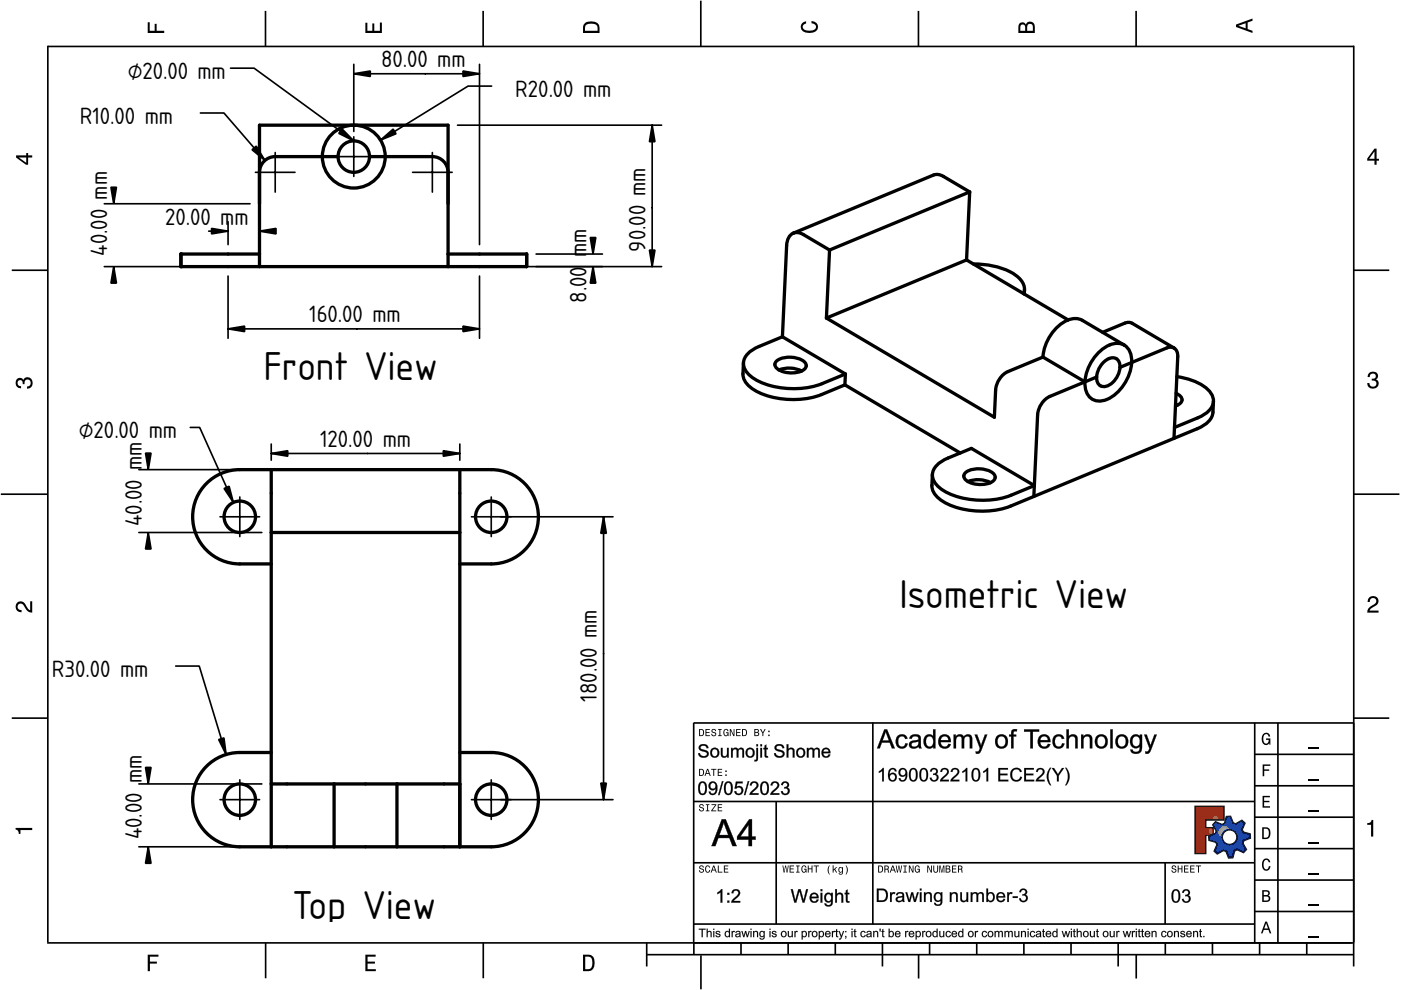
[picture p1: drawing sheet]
<svg xmlns="http://www.w3.org/2000/svg" width="297mm" height="210mm" viewBox="0 0 297 210" stroke-linecap="round" stroke-linejoin="round" font-family="sans-serif">
<defs><g id="words">
<g font-size="8">
<text x="55.9" y="80.5">Front View</text>
<text x="190.7" y="128.9">Isometric View</text>
<text x="62" y="194.9">Top View</text>
</g>
<g font-size="4.7">
<text x="27.1" y="16.8">⌀20.00 mm</text>
<text x="80.8" y="14.2">80.00 mm</text>
<text x="109.2" y="20.6">R20.00 mm</text>
<text x="16.9" y="26.3">R10.00 mm</text>
<text x="22.7" y="42.3" transform="rotate(-90 22.7 42.3)">mm</text>
<text x="35" y="47.6">20.00 m</text>
<text x="49.7" y="47.6">m</text>
<text x="136.9" y="53.4" transform="rotate(-90 136.9 53.4)">90.00 mm</text>
<text x="22.7" y="54.2" transform="rotate(-90 22.7 54.2)">40.00</text>
<text x="124.3" y="54.5" transform="rotate(-90 124.3 54.5)">mm</text>
<text x="124.3" y="64.2" transform="rotate(-90 124.3 64.2)">8.00</text>
<text x="65.6" y="68.3">160.00 mm</text>
<text x="16.7" y="92.9">⌀20.00 mm</text>
<text x="67.9" y="94.7">120.00 mm</text>
<text x="30" y="111.5" transform="rotate(-90 30 111.5)">40.00 mm</text>
<text x="11" y="143.5">R30.00 mm</text>
<text x="126.6" y="148.8" transform="rotate(-90 126.6 148.8)">180.00 mm</text>
<text x="30" y="166.1" transform="rotate(-90 30 166.1)">mm</text>
<text x="30" y="177.9" transform="rotate(-90 30 177.9)">40.00</text>
</g>
</g></defs>
<g fill="none" stroke="#000" stroke-width=".35">
<path d="M10.1 9.7v190.1M10.1 9.9h277M56.3 2.3v7.5M102.4 2.3v7.5M148.6 .1v9.8M194.7 2.3v7.5M240.9 2.3v7.5M287 9.7v195.2M2.5 57.3h7.5M287.1 57.3h7.4M.2 104.8h10M287 104.8h9.7"/>
<path d="M2.5 152.3h7.5M147 153.3h140.1M147.1 153.3v49.1M185.1 153.2v42.8M266 159.9h21M266 153.3v46.7M270.9 153.3v46.7M287.1 152.3h7.4M147 169.9h119M164.6 169.9v26M266 179.9h21M266 173.3h21"/>
<path d="M266 166.6h21M10 199.9h277.1M56.3 199.9v7.5M102.5 199.9v7.5M137.1 199.9v5M147 195.9h119M147 182.9h119M157.1 199.9v2.5M167.1 199.9v2.5M177.1 199.9v2.5M187.1 199.9v5M197.1 199.9v2.5"/>
<path d="M207.1 199.9v2.5M217.1 199.9v2.5M227.1 199.9v2.5M237.1 199.9v5M247 182.9v13M247.1 199.9v2.5M257.1 199.9v2.5M266 193.3h21M266 186.6h21M267.1 199.9v2.5M277.1 199.9v2.5M137.1 202.4h150"/>
<path d="M148.6 202.6v7.2M194.8 202.4v5.1M240.9 202.4v5.1"/>
</g>
<g fill="#000">
<path d="M31.3 4.7h.4v1.8h1.1v-1.4h.4v1.4h1.6v.5h-3.5z" fill-rule="evenodd"/>
<path d="M77.5 4.8h.4v1.7h1v-1.5h.5v1.5h1.1v-1.7h.5v2.2h-3.5z" fill-rule="evenodd"/>
<path d="M124.1 4.9a2.19 2.19 0 0 0-.5 2.1h3.5v-1.2a1.42 1.42 0 0 0-1.7-1.3zM124.3 5.2a2.14 2.14 0 0 1 2.3 .3l.1 1h-2.7l.1-1z" fill-rule="evenodd"/>
<path d="M170.1 4.9l.8-.4v.5a.7 .7 0 0 0-.7 .5 .7 .7 0 0 0 .3 .8 1.69 1.69 0 0 0 2.5-.6 .9 .9 0 0 0-.9-.8v-.5a1.24 1.24 0 0 1 1.3 1.1 1.24 1.24 0 0 1-1 1.4 2.22 2.22 0 0 1-2.5-.7l-.1-.5z" fill-rule="evenodd"/>
<path d="M216.1 5l-.2 .8v1.2h3.5v-1.3a.98 .98 0 0 0-.7-1.1 .98 .98 0 0 0-1.2 .6 .84 .84 0 0 0-1.4-.2zM216.4 5.3a.54 .54 0 0 1 .7-.1 .54 .54 0 0 1 .3 .6v.7h-1.1zM217.9 5.2a.62 .62 0 0 1 .7-.1 .62 .62 0 0 1 .4 .6v.8h-1.2z" fill-rule="evenodd"/>
<path d="M262.1 5.2v.5l3.5 1.3v-.5l-1.1-.3v-1.4l1.1-.4v-.5zM262.6 5.5l1.5-.6v1.1z" fill-rule="evenodd"/>
<path d="M3.4 32.9v.5l2.1 1.5h.5v-1.5h.8v-.5h-.8v-.5h-.4v.5zM4 33.4h1.6v1.1z" fill-rule="evenodd"/>
<path d="M291.4 31.5l-1.5 2.1v.5h1.5v.8h.5v-.8h.5v-.4h-.5v-2.2zM291.4 32.1v1.6h-1.1z" fill-rule="evenodd"/>
<path d="M3.6 80.4a.86 .86 0 0 1 1.4 .1 1.06 1.06 0 0 1 1.2-.5 1.06 1.06 0 0 1 .7 1.2 1.1 1.1 0 0 1-1.2 1.2v-.4a.71 .71 0 0 0 .8-1 .71 .71 0 0 0-1.3-.1v.6h-.4a.61 .61 0 0 0-.3-.8 .61 .61 0 0 0-.8 .2 .61 .61 0 0 0 .2 .8l.6 .2v.4a1.15 1.15 0 0 1-1.2-.6 1.15 1.15 0 0 1 .3-1.3z" fill-rule="evenodd"/>
<path d="M290.3 79.1a1.08 1.08 0 0 1 1.3-.2 1.08 1.08 0 0 1 .5 1.3l-.4 .2a1.06 1.06 0 0 1 .6 1.3 1.06 1.06 0 0 1-1.2 .7 1.1 1.1 0 0 1-1.2-1.2h.4a.71 .71 0 0 0 1 .8 .71 .71 0 0 0 .1-1.3h-.6v-.4a.61 .61 0 0 0 .8-.3 .61 .61 0 0 0-.2-.8 .61 .61 0 0 0-.8 .2l-.2 .5h-.4z" fill-rule="evenodd"/>
<path d="M3.6 127.8a1.22 1.22 0 0 1 2 .7l.4 .6 .4 .3v-1.9h.4v2.4a1.8 1.8 0 0 1-1.7-1.4 .71 .71 0 0 0-.9-.5 .71 .71 0 0 0-.5 .8 .71 .71 0 0 0 .9 .6v.4a1.18 1.18 0 0 1-1.2-.6 1.18 1.18 0 0 1 .2-1.4z" fill-rule="evenodd"/>
<path d="M290.3 126.7a1.18 1.18 0 0 1 1.9 .3 1.18 1.18 0 0 1-1 1.7l-.5 .3-.3 .5h1.9v.4h-2.4a1.8 1.8 0 0 1 1.4-1.7 .71 .71 0 0 0 .5-.9 .71 .71 0 0 0-.9-.5 .71 .71 0 0 0-.5 .8h-.4z" fill-rule="evenodd"/>
<path d="M148.2 154.6v1.5h.5a.77 .77 0 0 0 .6-.8 .77 .77 0 0 0-.6-.7zM148.4 154.8a.58 .58 0 0 1 .7 .5 .58 .58 0 0 1-.7 .6zM149.6 154.6v1.5h.9v-.2h-.7v-.5h.6v-.2h-.6v-.4h.7v-.2zM151 154.7a.53 .53 0 0 0 0 .6 .53 .53 0 0 0 .6 .2 .32 .32 0 0 1-.3 .5 .32 .32 0 0 1-.3-.4h-.2a.5 .5 0 0 0 .7 .5 .5 .5 0 0 0 .1-.8l-.4-.1a.28 .28 0 0 1-.1-.4 .28 .28 0 0 1 .4-.1 .28 .28 0 0 1 .1 .3h.2a.51 .51 0 0 0-.3-.4 .51 .51 0 0 0-.5 .1zM152.3 154.6v.2h.2v1.1h-.2v.2h.7v-.2h-.3v-1.1h.3v-.2zM153.5 154.7a.81 .81 0 0 0 .5 1.4l.3-.2 .2 .2v-.8h-.6v.1h.4l-.2 .5a.6 .6 0 0 1-.5-.6 .6 .6 0 0 1 .4-.6l.2 .3h.2l-.1-.3a.53 .53 0 0 0-.8 0zM154.7 154.6v1.5h.2v-1.3l.6 1.3h.2v-1.5h-.2v1.2l-.5-1.2zM156.1 154.6v1.5h.9v-.2h-.7v-.5h.6v-.2h-.6v-.4h.7v-.2zM157.3 154.6v1.5h.5a.77 .77 0 0 0 .6-.8 .77 .77 0 0 0-.6-.7zM157.5 154.8a.58 .58 0 0 1 .7 .5 .58 .58 0 0 1-.7 .6zM159.9 154.6v1.5h.6a.42 .42 0 0 0 .5-.3 .42 .42 0 0 0-.3-.5l.2-.2-.1-.4zM160.1 154.8h.3a.23 .23 0 0 1 .3 .2 .23 .23 0 0 1-.3 .2h-.3zM160.1 155.4h.4a.26 .26 0 0 1 .3 .2 .26 .26 0 0 1-.3 .3h-.4zM161.1 154.6l.5 .9v.6h.2v-.6l.5-.9h-.2l-.4 .7-.3-.7zM162.9 155.8v.3h.3v-.3zM162.9 154.9v.3h.3v-.3z" fill-rule="evenodd"/>
<path d="M267.8 155.7a.85 .85 0 0 1 .9-.3 .85 .85 0 0 1 .6 .8h-.3l-.1-.3a.49 .49 0 0 0-.4-.3 .49 .49 0 0 0-.5 .3 1.2 1.2 0 0 0 .4 1.8 .66 .66 0 0 0 .6-.8h-.6v-.3h.9v1.3h-.1l-.1-.3-.3 .3a.85 .85 0 0 1-1.2-.7v-1.1z" fill-rule="evenodd"/>
<path d="M3.3 175.5h3.5v.5h-2.5v.8h-.3a.77 .77 0 0 0-.7-.9z" fill-rule="evenodd"/>
<path d="M148.4 170.6a.53 .53 0 0 0 0 .6 .53 .53 0 0 0 .6 .2 .32 .32 0 0 1-.3 .5 .32 .32 0 0 1-.3-.4h-.2a.5 .5 0 0 0 .7 .6 .5 .5 0 0 0 .1-.9l-.4-.1a.28 .28 0 0 1-.1-.4 .28 .28 0 0 1 .4-.1 .28 .28 0 0 1 .1 .4h.2a.51 .51 0 0 0-.3-.5 .51 .51 0 0 0-.5 .1zM149.7 170.5v.2h.2v1.1h-.2v.2h.7v-.2h-.3v-1.1h.3v-.2zM150.8 170.5v.2h.8l-.8 1.3h1.1v-.2h-.9l.9-1.3zM152.2 170.5v1.5h.9v-.2h-.7v-.5h.6v-.2h-.6v-.4h.7v-.2z" fill-rule="evenodd"/>
<path d="M148.2 163v1.5h.5a.77 .77 0 0 0 .6-.7 .77 .77 0 0 0-.6-.8zM148.4 163.2a.57 .57 0 0 1 .7 .6 .57 .57 0 0 1-.7 .5zM149.9 163l-.5 1.5h.2l.1-.4h.6l.2 .4h.2l-.6-1.5zM150 163.2l.3 .7h-.5zM150.8 163v.2h.4v1.3h.2v-1.3h.5v-.2zM152.2 163v1.5h.9v-.2h-.7v-.5h.6v-.2h-.6v-.4h.7v-.2zM153.8 164.2v.3h.3v-.3zM153.8 163.4v.3h.3v-.3z" fill-rule="evenodd"/>
<path d="M253.4 171h6.1v2.8h-3.9v1.7h1.6v1.5h-1.6v4h-2.2z" fill-rule="evenodd"/>
<path d="M257.7 174.3l-.5 .6 .7 1.3-.2 .6-1.4 .5v.9l1.5 .4 .3 .5-.7 1.4 .7 .5 1.3-.7 .6 .2 .5 1.4 .9-.1 .3-1.4 .6-.3 1.4 .6 .5-.6-.7-1.3 .2-.6 1.4-.5-.1-.9-1.4-.4-.3-.5 .6-1.4-.6-.6-1.3 .8-.6-.2-.5-1.4h-.9l-.4 1.5-.5 .2zM259.1 177.5a1.6 1.6 0 0 1 3.2 0 1.6 1.6 0 0 1-3.2 0z" fill-rule="evenodd"/>
<path d="M267.7 168.7h1.5v.3h-1.2v.8h1.1v.3h-1.1v.8h1.3v.3h-1.6z" fill-rule="evenodd"/>
<path d="M267.7 162.1h1.6v.3h-1.3v.7h1.1v.3h-1.1v1.2h-.3z" fill-rule="evenodd"/>
<path d="M267.6 175.4v2.5h.8a1.37 1.37 0 0 0 .7-2.2 1.56 1.56 0 0 0-1.5-.3zM267.9 175.7a.98 .98 0 0 1 1.2 .7 .98 .98 0 0 1-.7 1.2h-.5z" fill-rule="evenodd"/>
<path d="M289.9 174.5a.77 .77 0 0 0 .9-.6h.4v3.5h-.5v-2.5h-.8z" fill-rule="evenodd"/>
<path d="M148.4 183.6a.53 .53 0 0 0 0 .6 .53 .53 0 0 0 .6 .2 .32 .32 0 0 1-.3 .5 .32 .32 0 0 1-.3-.4h-.2a.5 .5 0 0 0 .7 .6 .5 .5 0 0 0 .1-.9l-.4-.1a.28 .28 0 0 1-.1-.4 .28 .28 0 0 1 .4-.1 .28 .28 0 0 1 .1 .4h.2a.51 .51 0 0 0-.3-.5 .51 .51 0 0 0-.5 .1zM149.6 183.7l-.1 .2a.67 .67 0 0 0 .1 .9 .67 .67 0 0 0 .8 .1l.2-.4h-.2l-.2 .3a.6 .6 0 0 1-.5-.5 .6 .6 0 0 1 .4-.6l.3 .3h.2l-.2-.4a.5 .5 0 0 0-.8 .1zM151.2 183.5l-.5 1.5h.2l.1-.4h.6l.2 .4h.2l-.6-1.5zM151.3 183.7l.3 .7h-.5zM152.2 183.5v1.5h1v-.2h-.8v-1.3zM153.5 183.5v1.5h.9v-.2h-.7v-.5h.6v-.2h-.6v-.4h.7v-.2z" fill-rule="evenodd"/>
<path d="M165.9 183.5l.3 1.5h.1l.3-1.3 .2 1.3h.2l.2-1.5h-.1l-.2 1.3-.2-1.3h-.2l-.2 1.3-.2-1.3zM167.4 183.5v1.5h1v-.2h-.8v-.5h.7v-.2h-.7v-.4h.7v-.2zM168.8 183.5v.2h.3v1.1h-.3v.2h.7v-.2h-.2v-1.1h.2v-.2zM170.1 183.7a.82 .82 0 0 0 .5 1.3l.3-.2 .1 .2v-.8h-.5v.2h.3l-.2 .4a.6 .6 0 0 1-.5-.5 .6 .6 0 0 1 .5-.6l.2 .3h.2l-.2-.4a.53 .53 0 0 0-.7 .1zM171.3 183.5v1.5h.2v-.7h.6v.7h.2v-1.5h-.2v.6h-.6v-.6zM172.5 183.5v.2h.5v1.3h.2v-1.3h.4v-.2zM175.8 183.5a1.35 1.35 0 0 0 .2 1.9 1.84 1.84 0 0 1 0-1.9zM176.5 183.5v1.5h.2v-.4l.2-.2 .4 .6h.2l-.4-.7 .4-.5h-.2l-.6 .6v-.9zM177.9 184a.59 .59 0 0 0-.2 .7 .59 .59 0 0 0 .7 .3l.1-.2a.31 .31 0 0 1-.1 .5 .31 .31 0 0 1-.4-.2h-.2a.47 .47 0 0 0 .5 .4 .47 .47 0 0 0 .4-.5v-1.2h-.2v.2l-.3-.2zM178 184.1l.1-.1a.42 .42 0 0 1 .4 .4 .42 .42 0 0 1-.4 .5l-.1-.3zM179.3 183.5a1.85 1.85 0 0 1 0 1.9 1.22 1.22 0 0 0 0-1.9z" fill-rule="evenodd"/>
<path d="M186.2 183.5v1.5h.5a.77 .77 0 0 0 .6-.7 .77 .77 0 0 0-.6-.8zM186.4 183.7a.58 .58 0 0 1 .6 .6 .58 .58 0 0 1-.6 .5zM187.5 183.5v1.5h.2v-.6a.45 .45 0 0 1 .5 .1 .45 .45 0 0 1 .1 .5h.2l-.2-.7a.42 .42 0 0 0 .1-.5 .42 .42 0 0 0-.4-.3zM187.7 183.7h.2a.26 .26 0 0 1 .4 .3 .26 .26 0 0 1-.4 .2h-.2zM189.2 183.5l-.6 1.5h.2l.2-.4h.6l.1 .4h.2l-.5-1.5zM189.3 183.7l.2 .7h-.4zM189.9 183.5l.3 1.5h.2l.2-1.3 .2 1.3h.2l.3-1.5h-.2l-.2 1.3-.2-1.3h-.2l-.2 1.3-.2-1.3zM191.5 183.5v.2h.3v1.1h-.3v.2h.8v-.2h-.3v-1.1h.3v-.2zM192.7 183.5v1.5h.2v-1.2l.5 1.2h.3v-1.5h-.2v1.2l-.6-1.2zM194.1 183.7a.81 .81 0 0 0 .5 1.3l.3-.2 .1 .2v-.8h-.5v.2h.3l-.2 .4a.6 .6 0 0 1-.5-.5 .6 .6 0 0 1 .5-.6l.2 .3h.2l-.2-.4a.53 .53 0 0 0-.7 .1zM196.6 183.5v1.5h.2v-1.2l.6 1.2h.2v-1.5h-.2v1.2l-.6-1.2zM197.9 183.5v.9a.52 .52 0 0 0 .5 .6 .52 .52 0 0 0 .5-.6v-.9h-.2v.9a.33 .33 0 0 1-.3 .5 .33 .33 0 0 1-.3-.5v-.9zM199.2 183.5v1.5h.1v-1.4l.3 1.4h.2l.3-1.4v1.4h.1v-1.5h-.2l-.3 1.3-.3-1.3zM200.5 183.5v1.5h.6a.42 .42 0 0 0 .4-.3 .42 .42 0 0 0-.2-.5l.2-.2-.1-.4zM200.7 183.7h.3a.23 .23 0 0 1 .3 .2 .23 .23 0 0 1-.3 .2h-.3zM200.7 184.3h.3a.26 .26 0 0 1 .3 .3 .26 .26 0 0 1-.3 .2h-.3zM201.8 183.5v1.5h1v-.2h-.8v-.5h.7v-.2h-.7v-.4h.8v-.2zM203.1 183.5v1.5h.2v-.6a.45 .45 0 0 1 .5 .1 .45 .45 0 0 1 .1 .5h.2l-.2-.7a.42 .42 0 0 0 .1-.5 .42 .42 0 0 0-.4-.3zM203.3 183.7h.3a.26 .26 0 0 1 .3 .3 .26 .26 0 0 1-.4 .2h-.2z" fill-rule="evenodd"/>
<path d="M248.5 183.6a.53 .53 0 0 0 0 .6 .53 .53 0 0 0 .6 .2 .32 .32 0 0 1-.2 .5 .32 .32 0 0 1-.3-.4h-.2a.5 .5 0 0 0 .6 .6 .5 .5 0 0 0 .2-.9l-.4-.1a.28 .28 0 0 1-.1-.4 .28 .28 0 0 1 .3-.1 .28 .28 0 0 1 .2 .4h.2a.51 .51 0 0 0-.3-.5 .51 .51 0 0 0-.6 .1zM249.7 183.5v1.5h.2v-.7h.6v.7h.2v-1.5h-.2v.6h-.6v-.6zM251 183.5v1.5h1v-.2h-.8v-.5h.7v-.2h-.7v-.4h.8v-.2zM252.3 183.5v1.5h1v-.2h-.8v-.5h.7v-.2h-.7v-.4h.8v-.2zM253.5 183.5v.2h.5v1.3h.2v-1.3h.5v-.2z" fill-rule="evenodd"/>
<path d="M268.3 195.4l-1 2.5h.4l.2-.7h1l.3 .7h.3l-.9-2.5zM268.4 195.8l.4 1.1h-.7z" fill-rule="evenodd"/>
<path d="M267.6 188.7v2.5h1a.7 .7 0 0 0 .7-.5 .7 .7 0 0 0-.4-.8 .61 .61 0 0 0 .3-.8 .61 .61 0 0 0-.7-.4zM267.9 189h.6a.38 .38 0 0 1 .4 .4 .38 .38 0 0 1-.5 .4h-.5zM267.9 190.1h.6a.44 .44 0 0 1 .5 .4 .44 .44 0 0 1-.5 .4h-.6z" fill-rule="evenodd"/>
<path d="M267.8 182.3a.85 .85 0 0 1 .9-.3 .85 .85 0 0 1 .6 .8h-.3l-.1-.2a.47 .47 0 0 0-.4-.3 .47 .47 0 0 0-.4 .3 1.21 1.21 0 0 0 .4 1.7 .64 .64 0 0 0 .5-.7h.4a.89 .89 0 0 1-.8 1 .89 .89 0 0 1-1-.7v-1.1z" fill-rule="evenodd"/>
<path d="M31.3 202.4h2.3v.4h-1.8v1.1h1.5v.4h-1.5v1.6h-.5z" fill-rule="evenodd"/>
<path d="M77.5 202.4h2.1v.4h-1.7v1.1h1.6v.4h-1.6v1.2h1.8v.4h-2.2z" fill-rule="evenodd"/>
<path d="M123.6 202.4v3.5h1.2a1.42 1.42 0 0 0 1.3-1.7 1.38 1.38 0 0 0-1.3-1.8zM124.1 202.8l1 .1a1.89 1.89 0 0 1 0 2.5l-1 .1z" fill-rule="evenodd"/>
</g>
<path d="M277.3 158.6h2.2M277.3 178.6h2.2M277.3 172h2.2M277.3 165.3h2.2M277.3 198.6h2.2M277.3 192h2.2M277.3 185.3h2.2" fill="none" stroke="#000" stroke-width=".25"/>
<g fill="#000">
<path d="M148.3 158a1.12 1.12 0 0 1 1.9 .6l-.4 .1a.65 .65 0 0 0-.6-.6 .65 .65 0 0 0-.6 .5l.3 .3a1.15 1.15 0 0 1 1.4 1.1 1.19 1.19 0 0 1-1.3 .7 1.19 1.19 0 0 1-1-1l.4-.1a.75 .75 0 0 0 .7 .7 .75 .75 0 0 0 .8-.6l-.3-.2-1.1-.4a.67 .67 0 0 1-.2-1.1zM148.4 158a.75 .75 0 0 0-.1 .9 .75 .75 0 0 0 .8 .4l.5 .2a.49 .49 0 0 1 .3 .6 .49 .49 0 0 1-.7 .2 .7 .7 0 0 1-.8-.6h-.4a1.13 1.13 0 0 0 1.1 .9 1.13 1.13 0 0 0 1.1-.8l-.1-.4-.3-.3-1.2-.3a.62 .62 0 0 1 .4-.8 .62 .62 0 0 1 .7 .3l.1 .3h.4a1.07 1.07 0 0 0-1.8-.6zM150.9 158.7a1.04 1.04 0 0 1 1.4 .2 1.04 1.04 0 0 1-.2 1.5 1.04 1.04 0 0 1-1.4-.2l-.1-1zM150.9 158.8a1.05 1.05 0 0 0-.2 1.2 1.05 1.05 0 0 0 1.2 .6 1.03 1.03 0 0 0 .5-1.5 1.03 1.03 0 0 0-1.5-.3zM151.1 159a.72 .72 0 0 0-.1 .9 .72 .72 0 0 0 .8 .4 .7 .7 0 0 0 .3-1 .7 .7 0 0 0-1-.3zM151.1 159a.76 .76 0 0 1 1.1 .4 .76 .76 0 0 1-.7 1 .83 .83 0 0 1-.4-1.4zM152.8 158.6h.4v1.5a.5 .5 0 0 0 .7 .2 .5 .5 0 0 0 .2-.6v-1.1h.4v2h-.3v-.3a.73 .73 0 0 1-.7 .4 .73 .73 0 0 1-.7-.5zM152.9 158.6v1.2a.7 .7 0 0 0 .5 .8 .7 .7 0 0 0 .8-.4v.4h.3v-2h-.4l.1 1.1a.54 .54 0 0 1-.5 .7 .54 .54 0 0 1-.5-.7v-1.1zM155 158.6h.3v.3a.68 .68 0 0 1 1.2 0 .67 .67 0 0 1 .8-.4 .67 .67 0 0 1 .5 .7v1.4h-.4v-1.3a.42 .42 0 0 0-.5-.5 .42 .42 0 0 0-.3 .6v1.2h-.4v-1.3a.44 .44 0 0 0-.6-.4 .44 .44 0 0 0-.2 .7v1h-.4zM155 158.6v2h.3v-1a.49 .49 0 0 1 .3-.8 .49 .49 0 0 1 .6 .5v1.3h.3v-1.2a.47 .47 0 0 1 .4-.6 .47 .47 0 0 1 .5 .5v1.3h.3v-1.4a.63 .63 0 0 0-.5-.6 .63 .63 0 0 0-.7 .4 .66 .66 0 0 0-.6-.4 .66 .66 0 0 0-.6 .4v-.4zM158.4 158.7a1.04 1.04 0 0 1 1.5 .2 1.04 1.04 0 0 1-.3 1.5 1.04 1.04 0 0 1-1.4-.2l-.1-1zM158.4 158.8a1.05 1.05 0 0 0-.2 1.2 1.05 1.05 0 0 0 1.2 .6 1.03 1.03 0 0 0 .5-1.5 1.03 1.03 0 0 0-1.5-.3zM158.6 159a.72 .72 0 0 0-.1 .9 .72 .72 0 0 0 .8 .4 .7 .7 0 0 0 .3-1 .7 .7 0 0 0-1-.3zM158.6 159a.76 .76 0 0 1 1.1 .4 .76 .76 0 0 1-.7 1 .83 .83 0 0 1-.4-1.4zM160.3 157.8h.4v.4h-.4zM160.4 157.8v.4h.3v-.4zM160.3 158.6h.4v2.3l-.2 .5h-.4h-.2l.1-.3h.2l.1-.2zM160.4 158.6v2.3l-.1 .2h-.3l-.1 .3a.53 .53 0 0 0 .6-.1 .53 .53 0 0 0 .2-.6v-2.1zM161.2 157.8h.4v.4h-.4zM161.2 157.8v.4h.4v-.4zM161.2 158.6h.4v2h-.4zM161.2 158.6v2h.4v-2zM162.1 158.1l.4-.3v.8h.3v.3h-.3v1.1l.1 .3h.2l.1 .3a.55 .55 0 0 1-.6 0 .55 .55 0 0 1-.2-.6v-1.1h-.3v-.3h.3zM162.1 158.1v.5h-.2v.3l.2-.1v1.2a.48 .48 0 0 0 .2 .5 .48 .48 0 0 0 .5 .1v-.3a.26 .26 0 0 1-.3 0 .26 .26 0 0 1-.1-.3v-1.2l.4 .1v-.3h-.4l.1-.7zM164.4 158a1.12 1.12 0 0 1 1.9 .6l-.4 .1a.65 .65 0 0 0-.6-.6 .65 .65 0 0 0-.7 .5l.4 .3a1.15 1.15 0 0 1 1.4 1.1 1.19 1.19 0 0 1-1.3 .7 1.19 1.19 0 0 1-1-1l.4-.1a.75 .75 0 0 0 .7 .7 .75 .75 0 0 0 .7-.6l-.3-.2-1-.4a.67 .67 0 0 1-.2-1.1zM164.5 158a.75 .75 0 0 0-.1 .9 .75 .75 0 0 0 .8 .4l.5 .2a.49 .49 0 0 1 .3 .6 .49 .49 0 0 1-.7 .2 .7 .7 0 0 1-.8-.6h-.4a1.13 1.13 0 0 0 1.1 .9 1.13 1.13 0 0 0 1.1-.8l-.1-.4-.3-.3-1.2-.3a.62 .62 0 0 1 .3-.8 .62 .62 0 0 1 .8 .3l.1 .3h.4a1.07 1.07 0 0 0-1.8-.6zM166.8 157.8h.4l-.1 1a.73 .73 0 0 1 .9-.3 .73 .73 0 0 1 .5 .8v1.3h-.4v-1.3a.47 .47 0 0 0-.6-.4 .47 .47 0 0 0-.3 .6v1.1h-.4zM166.8 157.8v2.8h.3v-1.1a.52 .52 0 0 1 .4-.7 .52 .52 0 0 1 .6 .5v1.3h.3v-1.3a.7 .7 0 0 0-.5-.7 .7 .7 0 0 0-.8 .3v-1.1zM169.1 158.7a1.04 1.04 0 0 1 1.5 .2 1.04 1.04 0 0 1-.2 1.5 1.04 1.04 0 0 1-1.5-.2l-.1-1zM169.1 158.8a1.05 1.05 0 0 0-.2 1.2 1.05 1.05 0 0 0 1.2 .6 1.03 1.03 0 0 0 .5-1.5 1.03 1.03 0 0 0-1.5-.3zM169.4 159a.72 .72 0 0 0-.2 .9 .72 .72 0 0 0 .8 .4 .7 .7 0 0 0 .3-1 .7 .7 0 0 0-.9-.3zM169.3 159a.76 .76 0 0 1 1.1 .4 .76 .76 0 0 1-.6 1 .83 .83 0 0 1-.5-1.4zM171.1 158.6h.3v.3a.68 .68 0 0 1 1.2 0 .67 .67 0 0 1 .7-.4 .67 .67 0 0 1 .5 .7v1.4h-.3v-1.3a.42 .42 0 0 0-.5-.5 .42 .42 0 0 0-.3 .6v1.2h-.4v-1.3a.44 .44 0 0 0-.6-.4 .44 .44 0 0 0-.2 .7v1h-.4zM171.1 158.6v2h.3v-1a.49 .49 0 0 1 .3-.8 .49 .49 0 0 1 .6 .5v1.3h.3v-1.2a.47 .47 0 0 1 .4-.6 .47 .47 0 0 1 .5 .5v1.3h.3v-1.4a.63 .63 0 0 0-.5-.6 .63 .63 0 0 0-.7 .4 .66 .66 0 0 0-.6-.4 .66 .66 0 0 0-.6 .4v-.4zM174.4 158.8a.96 .96 0 0 1 1.2-.2 .96 .96 0 0 1 .4 1.1h-1.4a.57 .57 0 0 0 .4 .6 .57 .57 0 0 0 .7-.4l.3 .1a.85 .85 0 0 1-1.1 .6 1.15 1.15 0 0 1-.5-1.8zM174.5 158.8a1.01 1.01 0 0 0-.1 1.5 1.01 1.01 0 0 0 1.4 0l.2-.3h-.3a.59 .59 0 0 1-.7 .4 .59 .59 0 0 1-.5-.7h1.5a.92 .92 0 0 0-.4-1 .92 .92 0 0 0-1.1 .1zM174.8 159l-.2 .4h1.1l-.4-.5zM174.7 159l.4-.2 .4 .1 .2 .5h-1.2z"/>
<path d="M148.4 158a1.09 1.09 0 0 1 1.8 .6h-.4a.66 .66 0 0 0-.6-.5 .66 .66 0 0 0-.7 .5l.4 .3a1.13 1.13 0 0 1 1.3 1.1 1.16 1.16 0 0 1-1.1 .6 1.16 1.16 0 0 1-1.1-.9h.4a.76 .76 0 0 0 .7 .6 .76 .76 0 0 0 .8-.6l-.4-.3a1.03 1.03 0 0 1-1.2-1.3zM150.9 158.8a1.01 1.01 0 0 1 1.4 .2 1.01 1.01 0 0 1-.2 1.4 1.01 1.01 0 0 1-1.4-.2l-.1-.9zM151.1 159a.75 .75 0 0 0-.1 .9 .75 .75 0 0 0 .8 .4 .73 .73 0 0 0 .3-1 .73 .73 0 0 0-1-.3zM152.9 158.6h.3v1.1a.51 .51 0 0 0 .5 .7 .51 .51 0 0 0 .4-.7v-1.1h.4v2h-.3v-.3a.72 .72 0 0 1-.9 .3 .72 .72 0 0 1-.4-.8zM155 158.6h.3v.3a.68 .68 0 0 1 1.2 0 .66 .66 0 0 1 .8-.4 .66 .66 0 0 1 .4 .7v1.4h-.3v-1.3a.45 .45 0 0 0-.5-.5 .45 .45 0 0 0-.4 .6v1.2h-.3v-1.3a.46 .46 0 0 0-.6-.4 .46 .46 0 0 0-.3 .7v1h-.3zM158.4 158.8a1.01 1.01 0 0 1 1.4 .2 1.01 1.01 0 0 1-.2 1.4 1.01 1.01 0 0 1-1.4-.2l-.1-.9zM158.6 159a.75 .75 0 0 0-.1 .9 .75 .75 0 0 0 .8 .4 .73 .73 0 0 0 .3-1 .73 .73 0 0 0-1-.3zM160.4 157.8h.3v.4h-.3zM160.4 158.6h.3v2.1a.56 .56 0 0 1-.2 .6 .56 .56 0 0 1-.6 .1l.1-.3h.2l.2-.2zM161.2 157.8h.4v.4h-.4zM161.2 158.6h.4v2h-.4zM162.1 158.1l.4-.2v.7h.3v.3h-.3v1.1v.3h.3l.1 .3a.5 .5 0 0 1-.6 0 .5 .5 0 0 1-.2-.6v-1.1h-.2v-.3h.2zM164.4 158a1.09 1.09 0 0 1 1.9 .6h-.4a.66 .66 0 0 0-.7-.5 .66 .66 0 0 0-.6 .5l.4 .3a1.13 1.13 0 0 1 1.3 1.1 1.16 1.16 0 0 1-1.2 .6 1.16 1.16 0 0 1-1-.9h.4a.76 .76 0 0 0 .7 .6 .76 .76 0 0 0 .8-.6l-.4-.3a1.03 1.03 0 0 1-1.3-1.3zM166.8 157.8h.3v1a.72 .72 0 0 1 .9-.2 .72 .72 0 0 1 .4 .7v1.3h-.3v-1.3a.49 .49 0 0 0-.6-.4 .49 .49 0 0 0-.4 .6v1.1h-.3zM169.1 158.8a1.01 1.01 0 0 1 1.5 .2 1.01 1.01 0 0 1-.2 1.4 1.01 1.01 0 0 1-1.5-.2l-.1-.9zM169.3 159a.75 .75 0 0 0-.1 .9 .75 .75 0 0 0 .9 .4 .73 .73 0 0 0 .3-1 .73 .73 0 0 0-1.1-.3zM171.1 158.6h.3v.3a.68 .68 0 0 1 1.2 0 .66 .66 0 0 1 .7-.4 .66 .66 0 0 1 .5 .7v1.4h-.3v-1.3a.45 .45 0 0 0-.5-.5 .45 .45 0 0 0-.4 .6v1.2h-.3v-1.3a.46 .46 0 0 0-.6-.4 .46 .46 0 0 0-.3 .7v1h-.3zM174.4 158.8a.94 .94 0 0 1 1.2-.2 .94 .94 0 0 1 .4 1.1h-1.5a.59 .59 0 0 0 .5 .6 .59 .59 0 0 0 .7-.3h.3a1 1 0 0 1-1.4 .5 1 1 0 0 1-.3-1.5zM174.7 159l-.1 .4h1.1a.56 .56 0 0 0-.3-.5 .56 .56 0 0 0-.7 .1z"/>
<path d="M187.5 154.6h.6l1.6 4.1h-.6l-.5-1.3h-1.6l-.5 1.3h-.6zM187.5 154.7l-1.5 4h.5l.4-1.3h1.8l.4 1.3h.6l-1.6-4zM187.7 155.1l-.6 1.9h1.3zM187.7 155.1l.8 1.9h-1.4zM190.3 156a1.26 1.26 0 0 1 2.1 .6l-.5 .1a.73 .73 0 0 0-.8-.6 .73 .73 0 0 0-.6 .8 .93 .93 0 0 0 0 1 .93 .93 0 0 0 1.1 .3l.3-.6h.5a1.27 1.27 0 0 1-1.3 1.2 1.27 1.27 0 0 1-1.2-1.2l.1-1zM190.4 156a1.49 1.49 0 0 0-.4 1.9 1.49 1.49 0 0 0 1.8 .7l.4-.4 .2-.5-.4-.1a.77 .77 0 0 1-.8 .8 .77 .77 0 0 1-.8-.8 .99 .99 0 0 1 .1-1.1 .99 .99 0 0 1 1.1-.4l.3 .6 .5-.1a1.21 1.21 0 0 0-2-.6zM193.1 156a1.32 1.32 0 0 1 2.1 .4l.1 1.7 .1 .6h-.5l-.1-.4a1.27 1.27 0 0 1-2.1-.2 1.21 1.21 0 0 1 1.5-1.2l.5-.1a.74 .74 0 0 0-.6-.7 .74 .74 0 0 0-.8 .6l-.5-.1zM193.2 156l-.4 .6 .5 .1a.77 .77 0 0 1 .5-.6 .77 .77 0 0 1 .8 .2l.2 .5-1.4 .3a.86 .86 0 0 0-.6 1.2 .86 .86 0 0 0 1.3 .4l.7-.5 .1 .5h.5l-.2-.6v-1.8a1.36 1.36 0 0 0-2-.3zM193.4 157.6a.51 .51 0 0 0 .1 .7 .51 .51 0 0 0 .7 0l.5-.4v-.7zM193.4 157.5l1.4-.3a.9 .9 0 0 1-.4 1 .9 .9 0 0 1-1.1-.1zM196.2 156a1.05 1.05 0 0 1 1.6 .1v-1.5h.6v4.1h-.6l.1-.4a1.02 1.02 0 0 1-1.7 .1 1.91 1.91 0 0 1 0-2.4zM196.2 156a1.52 1.52 0 0 0-.3 1.7 1.52 1.52 0 0 0 1.5 .9l.5-.4v.5h.4v-4h-.5l.1 1.5a1.04 1.04 0 0 0-1.7-.2zM196.6 156.4a1.23 1.23 0 0 0 .5 1.9 1.15 1.15 0 0 0 .7-1.1 1.15 1.15 0 0 0-.7-1.1zM196.5 156.4a.84 .84 0 0 1 1.1-.2 .84 .84 0 0 1 .3 1.1 .85 .85 0 0 1-.8 1 .85 .85 0 0 1-.8-1.1zM199.3 156.1a1.37 1.37 0 0 1 1.6-.3 1.37 1.37 0 0 1 .7 1.6l-2.1-.1a.83 .83 0 0 0 .6 1 .83 .83 0 0 0 1-.6l.5 .1a1.45 1.45 0 0 1-1.9 .8 1.45 1.45 0 0 1-.7-2zM199.3 156.1a1.48 1.48 0 0 0-.1 2 1.48 1.48 0 0 0 1.9 .4l.5-.7-.5-.1a.85 .85 0 0 1-1.1 .6 .85 .85 0 0 1-.6-1h2.2a1.86 1.86 0 0 0-.6-1.4l-1-.2zM199.7 156.3l-.2 .6h1.6a.77 .77 0 0 0-.5-.7 .77 .77 0 0 0-.9 .1zM199.7 156.3l.4-.2h.4l.4 .3 .2 .6h-1.7zM202.2 155.7h.5l-.1 .5a.98 .98 0 0 1 1.8 0h-.1a.96 .96 0 0 1 1.1-.5 .96 .96 0 0 1 .7 1v2h-.5v-1.9a.61 .61 0 0 0-.7-.7 .61 .61 0 0 0-.5 .9v1.7h-.5v-1.9a.6 .6 0 0 0-.7-.7 .6 .6 0 0 0-.5 .8v1.8h-.5zM202.2 155.8v2.9h.5v-1.5a.73 .73 0 0 1 .2-1 .73 .73 0 0 1 1 .2v2.3h.5v-1.7a.66 .66 0 0 1 .5-.9 .66 .66 0 0 1 .8 .7l-.1 1.9h.5v-2a.92 .92 0 0 0-.7-1 .92 .92 0 0 0-1.1 .6 .95 .95 0 0 0-.8-.6 .95 .95 0 0 0-.9 .6v-.5zM206.6 155.7h.6l.8 2.4 .8-2.4h.6l-1.5 3.7a.73 .73 0 0 1-1 .4l-.1-.5h.6l.4-.6zM206.7 155.8l1 3a.59 .59 0 0 1-.8 .5v.4a1.02 1.02 0 0 0 1.3-1l1.1-2.9h-.5l-.8 2.3-.8-2.3zM211.4 156a1.5 1.5 0 0 1 2.3 1 1.5 1.5 0 0 1-1.9 1.7 1.71 1.71 0 0 1-.4-2.7zM211.4 156a1.52 1.52 0 0 0-.3 1.9 1.52 1.52 0 0 0 1.7 .7 1.48 1.48 0 0 0 .8-2.1 1.48 1.48 0 0 0-2.2-.5zM211.8 156.4a1.08 1.08 0 0 0-.3 1.2 1.08 1.08 0 0 0 1.1 .7 1.1 1.1 0 0 0 .6-1.3 1.1 1.1 0 0 0-1.1-.8zM211.7 156.4a.96 .96 0 0 1 1.3-.1 .96 .96 0 0 1 .2 1.2 .89 .89 0 0 1-1.1 .8 .89 .89 0 0 1-.6-1.1zM214.5 154.8l.5-.2h.7l-.1 .5a.5 .5 0 0 0-.6 .1 .5 .5 0 0 0-.1 .6l.6-.1v.5l-.6-.1v2.6h-.5v-2.6l-.5 .1v-.5l.5 .1zM214.6 154.9l-.2 .9h-.4v.3h.4v2.6h.5l-.1-2.6h.6v-.3h-.5a.51 .51 0 0 1 0-.7 .51 .51 0 0 1 .7 0v-.5h-.6zM217.1 154.6h3.2v.6l-1.3-.1v3.6h-.6l.1-3.6-1.4 .1zM217.1 154.7v.4h1.4v3.6h.5v-3.6h1.3v-.4zM220.4 156.1a1.37 1.37 0 0 1 1.6-.3 1.37 1.37 0 0 1 .7 1.6l-2.1-.1a.83 .83 0 0 0 .6 1 .83 .83 0 0 0 1-.6l.5 .1a1.45 1.45 0 0 1-1.9 .8 1.45 1.45 0 0 1-.7-2zM220.4 156.1a1.48 1.48 0 0 0-.1 2 1.48 1.48 0 0 0 1.9 .4l.5-.7-.5-.1a.85 .85 0 0 1-1 .6 .85 .85 0 0 1-.7-1h2.2a1.86 1.86 0 0 0-.6-1.4l-1-.2zM220.8 156.3l-.2 .6h1.6a.77 .77 0 0 0-.5-.7 .77 .77 0 0 0-.9 .1zM220.8 156.3l.4-.2h.4l.4 .3 .2 .6h-1.7zM223.6 156a1.26 1.26 0 0 1 2.1 .6l-.6 .1a.73 .73 0 0 0-.7-.6 .73 .73 0 0 0-.7 .8 .93 .93 0 0 0 .1 1 .93 .93 0 0 0 1 .3l.4-.6h.5a1.27 1.27 0 0 1-1.3 1.2 1.27 1.27 0 0 1-1.3-1.2l.1-1zM223.6 156a1.49 1.49 0 0 0-.3 1.9 1.49 1.49 0 0 0 1.7 .7l.4-.4 .3-.5-.5-.1a.77 .77 0 0 1-.8 .8 .77 .77 0 0 1-.8-.8 .99 .99 0 0 1 .1-1.1 .99 .99 0 0 1 1.1-.4l.3 .6 .5-.1a1.21 1.21 0 0 0-2-.6zM226.1 154.6h.5v1.5a1.05 1.05 0 0 1 1.2-.4 1.05 1.05 0 0 1 .7 1.1v1.9h-.5v-1.9a.68 .68 0 0 0-.9-.6 .68 .68 0 0 0-.5 .9v1.6h-.5zM226.1 154.7v4h.5v-1.6a.74 .74 0 0 1 .6-1 .74 .74 0 0 1 .8 .7v1.9h.5l-.1-1.9a1.01 1.01 0 0 0-.6-1.1 1.01 1.01 0 0 0-1.2 .5v-1.5zM229.2 155.7h.5v.5a1.05 1.05 0 0 1 1.2-.5 1.05 1.05 0 0 1 .7 1.2v1.8h-.5v-1.8a.69 .69 0 0 0-.8-.8 .69 .69 0 0 0-.6 1v1.6h-.5zM229.2 155.8v2.9h.5v-1.6a.74 .74 0 0 1 .6-1 .74 .74 0 0 1 .8 .8v1.8h.5l-.1-2.3a1.05 1.05 0 0 0-.9-.7 1.05 1.05 0 0 0-1 .6l.1-.5zM232.6 156a1.5 1.5 0 0 1 2.3 1 1.5 1.5 0 0 1-2 1.7 1.71 1.71 0 0 1-.3-2.7zM232.6 156a1.52 1.52 0 0 0-.3 1.9 1.52 1.52 0 0 0 1.7 .7 1.48 1.48 0 0 0 .7-2.1 1.48 1.48 0 0 0-2.1-.5zM232.9 156.4a1.08 1.08 0 0 0-.2 1.2 1.08 1.08 0 0 0 1 .7 1.1 1.1 0 0 0 .6-1.3 1.1 1.1 0 0 0-1-.8zM232.9 156.4a.96 .96 0 0 1 1.2-.1 .96 .96 0 0 1 .2 1.2 .89 .89 0 0 1-1 .8 .89 .89 0 0 1-.7-1.1zM235.4 154.6h.5v4.1h-.5zM235.4 154.7v4h.5v-4zM236.9 156a1.5 1.5 0 0 1 2.3 1 1.5 1.5 0 0 1-1.9 1.7 1.71 1.71 0 0 1-.4-2.7zM236.9 156a1.52 1.52 0 0 0-.3 1.9 1.52 1.52 0 0 0 1.7 .7 1.48 1.48 0 0 0 .8-2.1 1.48 1.48 0 0 0-2.2-.5zM237.3 156.4a1.08 1.08 0 0 0-.3 1.2 1.08 1.08 0 0 0 1.1 .7 1.1 1.1 0 0 0 .6-1.3 1.1 1.1 0 0 0-1.1-.8zM237.2 156.4a.96 .96 0 0 1 1.3-.1 .96 .96 0 0 1 .2 1.2 .89 .89 0 0 1-1.1 .8 .89 .89 0 0 1-.6-1.1zM240 156a1.13 1.13 0 0 1 1.7 .1v-.4h.5v2.6a1.34 1.34 0 0 1-.9 1.5 1.34 1.34 0 0 1-1.6-.6v-.3h.5a.78 .78 0 0 0 .7 .5 .78 .78 0 0 0 .7-.5v-.6a1.12 1.12 0 0 1-1.9-.3 1.86 1.86 0 0 1 .3-2zM240 156.1a1.47 1.47 0 0 0-.3 1.6 1.47 1.47 0 0 0 1.4 .9l.6-.4-.1 .6a.79 .79 0 0 1-.5 .6 .79 .79 0 0 1-.8-.1l-.1-.3-.5-.1a1.25 1.25 0 0 0 1.5 .9 1.25 1.25 0 0 0 .9-1.5v-2.5h-.4v.4a1.12 1.12 0 0 0-1.7-.1zM240.3 156.4a1.05 1.05 0 0 0-.2 1.1 1.05 1.05 0 0 0 1 .7 1.07 1.07 0 0 0 .6-1.2 1.07 1.07 0 0 0-1-.8zM240.3 156.3a.84 .84 0 0 1 1-.1 .84 .84 0 0 1 .4 1 .86 .86 0 0 1-.8 1.1 .86 .86 0 0 1-.8-1.1zM242.6 155.7h.5l.8 2.4 .8-2.4h.6l-1.4 3.7a.73 .73 0 0 1-1.1 .4v-.5h.5l.4-.6zM242.6 155.8l1.1 3a.6 .6 0 0 1-.9 .5l.1 .4a1.02 1.02 0 0 0 1.2-1l1.1-2.9h-.4l-.9 2.3-.8-2.3z"/>
<path d="M187.5 154.7h.6l1.6 4h-.6l-.5-1.3h-1.6l-.5 1.3h-.5zM187.8 155.1l-.7 1.9h1.4zM190.3 156a1.23 1.23 0 0 1 2.1 .6l-.5 .1a.79 .79 0 0 0-1-.6 .79 .79 0 0 0-.5 1.1 .8 .8 0 0 0 .6 1.1 .8 .8 0 0 0 1-.7l.4 .1a1.31 1.31 0 0 1-1.6 1 1.31 1.31 0 0 1-.9-1.8zM193.1 156a1.4 1.4 0 0 1 2.1 .3l.2 2.4h-.5l-.1-.4a1.19 1.19 0 0 1-2.1-.4 1.19 1.19 0 0 1 1.5-1h.3a.41 .41 0 0 0 .2-.5 .41 .41 0 0 0-.4-.3l-.8 .1-.2 .5-.5-.1zM193.4 157.6a.54 .54 0 0 0 .1 .7 .54 .54 0 0 0 .7 0 .89 .89 0 0 0 .5-1.1zM196.2 156a1.07 1.07 0 0 1 1.6 .1v-1.4h.5v4h-.4v-.4a1.25 1.25 0 0 1-1.6 .2 1.25 1.25 0 0 1-.5-1.6zM196.5 156.4a1.25 1.25 0 0 0 .6 1.9 1.18 1.18 0 0 0 .8-1.1 1.18 1.18 0 0 0-.8-1.1zM199.3 156.1a1.35 1.35 0 0 1 1.6-.3 1.35 1.35 0 0 1 .7 1.5h-2.2a.84 .84 0 0 0 .7 1 .84 .84 0 0 0 1-.6l.5 .1a1.42 1.42 0 0 1-2 .8 1.42 1.42 0 0 1-.6-2zM199.7 156.3l-.2 .6h1.6a.8 .8 0 0 0-.5-.7 .8 .8 0 0 0-.9 .1zM202.2 155.8h.4v.4a.98 .98 0 0 1 1.7 0 .94 .94 0 0 1 1.1-.5 .94 .94 0 0 1 .7 1v2h-.5v-1.9a.64 .64 0 0 0-.7-.7 .64 .64 0 0 0-.5 .9v1.7h-.5v-1.9a.62 .62 0 0 0-.7-.7 .62 .62 0 0 0-.5 .8v1.8h-.5zM206.7 155.8h.5l.8 2.3 .8-2.3h.5l-1.1 2.9a1.05 1.05 0 0 1-1.3 1.1v-.5a.65 .65 0 0 0 .9-.6zM211.4 156a1.47 1.47 0 0 1 2.3 1 1.47 1.47 0 0 1-1.9 1.6 1.68 1.68 0 0 1-.4-2.6zM211.7 156.4a1.11 1.11 0 0 0-.2 1.2 1.11 1.11 0 0 0 1.1 .7 1.13 1.13 0 0 0 .6-1.3 1.13 1.13 0 0 0-1.1-.9zM214.5 154.8l.5-.2h.6v.5h-.5l-.2 .2v.5h.5v.3h-.5v2.6h-.5v-2.6h-.4v-.3h.4zM217.1 154.7h3.2v.4h-1.3v3.6h-.5v-3.6h-1.4zM220.4 156.1a1.35 1.35 0 0 1 1.6-.3 1.35 1.35 0 0 1 .7 1.5h-2.2a.84 .84 0 0 0 .7 1 .84 .84 0 0 0 1-.6l.5 .1a1.42 1.42 0 0 1-2 .8 1.42 1.42 0 0 1-.6-2zM220.8 156.3l-.2 .6h1.6a.8 .8 0 0 0-.5-.7 .8 .8 0 0 0-.9 .1zM223.6 156a1.23 1.23 0 0 1 2 .6l-.5 .1a.79 .79 0 0 0-1-.6 .79 .79 0 0 0-.4 1.1 .8 .8 0 0 0 .5 1.1 .8 .8 0 0 0 1-.7l.5 .1a1.31 1.31 0 0 1-1.7 1 1.31 1.31 0 0 1-.8-1.8zM226.1 154.7h.5v1.4a1.04 1.04 0 0 1 1.2-.4 1.04 1.04 0 0 1 .7 1.1v1.9h-.5v-1.9a.71 .71 0 0 0-.9-.7 .71 .71 0 0 0-.5 1v1.6h-.5zM229.2 155.8h.5v.4a1.03 1.03 0 0 1 1.2-.5 1.03 1.03 0 0 1 .7 1.2v1.8h-.5v-1.8a.72 .72 0 0 0-.8-.8 .72 .72 0 0 0-.6 1v1.6h-.5zM232.6 156a1.47 1.47 0 0 1 2.3 1 1.47 1.47 0 0 1-2 1.6 1.68 1.68 0 0 1-.3-2.6zM232.9 156.4a1.11 1.11 0 0 0-.3 1.2 1.11 1.11 0 0 0 1.1 .7 1.13 1.13 0 0 0 .7-1.3 1.13 1.13 0 0 0-1.1-.9zM235.4 154.7h.5v4h-.5zM236.9 156a1.47 1.47 0 0 1 2.3 1 1.47 1.47 0 0 1-1.9 1.6 1.68 1.68 0 0 1-.4-2.6zM237.2 156.4a1.11 1.11 0 0 0-.2 1.2 1.11 1.11 0 0 0 1.1 .7 1.13 1.13 0 0 0 .6-1.3 1.13 1.13 0 0 0-1.1-.9zM240 156a1.14 1.14 0 0 1 1.7 .1v-.3h.4v2.5a1.31 1.31 0 0 1-.8 1.5 1.31 1.31 0 0 1-1.6-.6v-.3l.5 .1a.82 .82 0 0 0 1 .4 .82 .82 0 0 0 .4-1.1 1.26 1.26 0 0 1-1.5 .1 1.26 1.26 0 0 1-.5-1.5zM240.3 156.4a1.08 1.08 0 0 0-.2 1.2 1.08 1.08 0 0 0 1 .6 1.1 1.1 0 0 0 .6-1.2 1.1 1.1 0 0 0-1-.9zM242.6 155.8h.5l.8 2.3 .9-2.3h.4l-1.1 2.9a1.05 1.05 0 0 1-1.2 1.1l-.1-.5a.65 .65 0 0 0 .9-.6z"/>
<path d="M148.4 165.8a1.04 1.04 0 0 1 1.2 .1 1.04 1.04 0 0 1 .3 1.2 1.06 1.06 0 0 1-.3 1.2 1.06 1.06 0 0 1-1.1 .2 2.18 2.18 0 0 1-.1-2.7zM148.5 165.9a2.3 2.3 0 0 0-.2 2.4 .91 .91 0 0 0 1.1 .1 .91 .91 0 0 0 .4-1 1.2 1.2 0 0 0-1-1.7zM148.6 166.2a2.16 2.16 0 0 0 .2 2h.3a1.74 1.74 0 0 0 0-2.2zM148.7 166h.4a1.76 1.76 0 0 1 0 2.3h-.3a1.93 1.93 0 0 1-.1-2.3zM150.5 165.9a1.04 1.04 0 0 1 1.2 0 1.04 1.04 0 0 1 .4 1.1 1.15 1.15 0 0 1-.2 1.2 1.15 1.15 0 0 1-1.2 .3l-.3-.2-.1-.5h.3a.56 .56 0 0 0 .8 .4 .56 .56 0 0 0 .3-.7v-.3a.84 .84 0 0 1-1 .3 .84 .84 0 0 1-.5-.9zM150.5 166a.86 .86 0 0 0 0 1.3 .86 .86 0 0 0 1.3-.2v.1a.71 .71 0 0 1-.2 .9 .71 .71 0 0 1-.9-.1l-.1-.2-.3 .1a.92 .92 0 0 0 1.1 .6 .92 .92 0 0 0 .6-1.1 1.15 1.15 0 0 0-1.1-1.7zM150.5 166.6a.6 .6 0 0 0 1.2 0 .6 .6 0 0 0-1.2 0zM150.5 166.6a.63 .63 0 0 1 1.2 0 .63 .63 0 0 1-1.2 0zM153.1 165.6h.3l-.8 3h-.4zM153.1 165.6l-.8 3h.2l.9-2.9zM153.9 165.8a1.04 1.04 0 0 1 1.2 .1 1.04 1.04 0 0 1 .3 1.2 1.06 1.06 0 0 1-.3 1.2 1.06 1.06 0 0 1-1.2 .2 2.18 2.18 0 0 1 0-2.7zM153.9 165.9a2.3 2.3 0 0 0-.1 2.4 .91 .91 0 0 0 1.1 .1 .91 .91 0 0 0 .4-1 1.2 1.2 0 0 0-1.1-1.7zM154 166.2a2.16 2.16 0 0 0 .3 2h.3a1.74 1.74 0 0 0 0-2.2zM154.1 166h.5a1.76 1.76 0 0 1 0 2.3h-.3a1.93 1.93 0 0 1-.2-2.3zM156 165.7h1.5v.4h-1.2l-.1 .7a.92 .92 0 0 1 1.2 .2 .92 .92 0 0 1 0 1.2 .91 .91 0 0 1-1 .4 .91 .91 0 0 1-.7-.9h.4a.61 .61 0 0 0 .8 .4 .61 .61 0 0 0 .2-.9 .61 .61 0 0 0-.9-.1l-.5 .1zM156 165.7l-.2 1.5h.3a.63 .63 0 0 1 .8-.2 .63 .63 0 0 1 .3 .8 .58 .58 0 0 1-.6 .5 .58 .58 0 0 1-.5-.6l-.4 .1a.91 .91 0 0 0 1.2 .7 .91 .91 0 0 0 .5-1.2 .91 .91 0 0 0-1.3-.4l.2-.9 1.1 .1v-.4zM158.5 165.6h.4l-.9 3h-.3zM158.6 165.6l-.8 3h.2l.8-2.9zM159.3 165.9a.95 .95 0 0 1 1.4 .2 .95 .95 0 0 1-.5 1.4l-.8 .7h1.4v.3h-1.9l.2-.5 .5-.5a.95 .95 0 0 0 .7-1.4 .53 .53 0 0 0-.6-.1 .53 .53 0 0 0-.3 .6l-.4-.1zM159.3 165.9l-.3 .6h.4a.58 .58 0 0 1 .9-.5 .58 .58 0 0 1-.1 1.1l-1 .8-.3 .6h1.9v-.3h-1.4l.5-.6a1.07 1.07 0 0 0 .5-1.8l-.7-.1zM161.6 165.8a1.04 1.04 0 0 1 1.2 .1 1.04 1.04 0 0 1 .2 1.2 1.06 1.06 0 0 1-.2 1.2 1.06 1.06 0 0 1-1.2 .2 2.18 2.18 0 0 1 0-2.7zM161.6 165.9a2.3 2.3 0 0 0-.1 2.4 .91 .91 0 0 0 1 .1 .91 .91 0 0 0 .5-1 1.2 1.2 0 0 0-1.1-1.7zM161.7 166.2a2.16 2.16 0 0 0 .3 2h.2a1.74 1.74 0 0 0 0-2.2zM161.8 166h.5a1.76 1.76 0 0 1 0 2.3h-.4a1.93 1.93 0 0 1-.1-2.3zM163.7 165.9a.95 .95 0 0 1 1.4 .2 .95 .95 0 0 1-.5 1.4l-.8 .7h1.4v.3h-1.9l.2-.5 .5-.5a.95 .95 0 0 0 .7-1.4 .53 .53 0 0 0-.6-.1 .53 .53 0 0 0-.3 .6l-.4-.1zM163.7 165.9l-.3 .6h.4a.58 .58 0 0 1 .9-.5 .58 .58 0 0 1-.1 1.1l-1 .8-.3 .6h1.9v-.3h-1.4l.5-.6a1.07 1.07 0 0 0 .5-1.8l-.7-.1zM165.9 165.9a.78 .78 0 0 1 1.2-.1 .78 .78 0 0 1-.2 1.2 .75 .75 0 0 1 .6 .6 .75 .75 0 0 1-.3 .7 .93 .93 0 0 1-1 .3 .93 .93 0 0 1-.6-.9h.3a.55 .55 0 0 0 .7 .5 .55 .55 0 0 0 .4-.7 .55 .55 0 0 0-.8-.3l.1-.4a.47 .47 0 0 0 .6-.3 .47 .47 0 0 0-.5-.6 .47 .47 0 0 0-.4 .6l-.4-.1zM165.9 165.9l-.3 .5 .4 .1a.5 .5 0 0 1 .5-.6 .5 .5 0 0 1 .5 .6 .5 .5 0 0 1-.7 .4v.3a.58 .58 0 0 1 .8 .3 .58 .58 0 0 1-.5 .8 .58 .58 0 0 1-.7-.6l-.3 .1a.89 .89 0 0 0 1.2 .7 .89 .89 0 0 0 .4-1.4l-.4-.1a.73 .73 0 0 0 .3-1.1 .73 .73 0 0 0-1.2 0z"/>
<path d="M148.4 165.8a.95 .95 0 0 1 1.1 .1 .95 .95 0 0 1 .4 1 1.19 1.19 0 0 1-1.2 1.6 1.93 1.93 0 0 1-.4-2.5zM148.7 166.1a1.92 1.92 0 0 0 .1 2.2h.3a1.75 1.75 0 0 0 0-2.3zM150.5 165.9a1.01 1.01 0 0 1 1.2 0 1.01 1.01 0 0 1 .4 1.1 1.12 1.12 0 0 1-.3 1.2 1.12 1.12 0 0 1-1.1 .3l-.4-.6 .3-.1a.59 .59 0 0 0 .8 .4 .59 .59 0 0 0 .3-.7v-.3a.89 .89 0 0 1-1.3 .1 .89 .89 0 0 1 .1-1.4zM150.5 166.6a.61 .61 0 0 0 1.2 0 .61 .61 0 0 0-1.2 0zM153.1 165.6h.3l-.9 3h-.2zM153.9 165.8a.95 .95 0 0 1 1.1 .1 .95 .95 0 0 1 .3 1 1.19 1.19 0 0 1-1.1 1.6 1.93 1.93 0 0 1-.4-2.5zM154.1 166.1a1.92 1.92 0 0 0 .2 2.2h.3a1.75 1.75 0 0 0 0-2.3zM156 165.7h1.4v.4h-1.1l-.1 .7a.94 .94 0 0 1 1.3 .5 .94 .94 0 0 1-.6 1.2 .94 .94 0 0 1-1.2-.7l.4-.1a.63 .63 0 0 0 .7 .5 .63 .63 0 0 0 .5-.7 .63 .63 0 0 0-.7-.5l-.5 .2h-.3zM158.6 165.6h.2l-.8 3h-.3zM159.3 165.9a.93 .93 0 0 1 1.4 .2 .93 .93 0 0 1-.5 1.3l-.8 .8h1.4v.3h-1.9a3.2 3.2 0 0 1 1.4-1.6 .54 .54 0 0 0-.2-.9 .54 .54 0 0 0-.7 .5h-.4zM161.6 165.8a.95 .95 0 0 1 1 .1 .95 .95 0 0 1 .4 1 1.19 1.19 0 0 1-1.2 1.6 1.93 1.93 0 0 1-.3-2.5zM161.8 166.1a1.92 1.92 0 0 0 .1 2.2h.3a1.75 1.75 0 0 0 0-2.3zM163.7 165.9a.93 .93 0 0 1 1.4 .2 .93 .93 0 0 1-.5 1.3l-.8 .8h1.4v.3h-1.9a3.2 3.2 0 0 1 1.4-1.6 .54 .54 0 0 0-.2-.9 .54 .54 0 0 0-.7 .5h-.4zM165.9 165.9a.75 .75 0 0 1 1.1 0 .75 .75 0 0 1-.1 1.1 .89 .89 0 0 1 0 1.5 .89 .89 0 0 1-1.3-.7l.3-.1a.57 .57 0 0 0 .7 .6 .57 .57 0 0 0 .4-.8 .57 .57 0 0 0-.7-.3v-.3a.49 .49 0 0 0 .6-.4 .49 .49 0 0 0-.5-.6 .49 .49 0 0 0-.4 .6l-.4-.1z"/>
<path d="M153 173.7h.9l2.3 5.7h-.9l-.6-1.7h-2.4l-.6 1.7h-.9zM153 173.7l-2.1 5.7h.8l.6-1.8h2.4l.6 1.8h.9l-2.3-5.7zM153.4 174.3l-.1 .8-.8 2h1.9zM153.4 174.3l1.1 2.8h-2.1zM158.8 173.7h.7l-.1 3.7 .8-.1v.8l-.8-.1 .1 1.4h-.8v-1.4l-2.5 .1v-.7zM158.9 173.7l-2.6 3.7v.6h2.5l-.1 1.4h.7v-1.4h.8v-.6h-.8v-3.7zM158.7 174.8l-1.7 2.6h1.7zM158.8 174.7v2.7h-1.9z"/>
<path d="M153 173.7h.9l2.3 5.7h-.9l-.6-1.7h-2.4l-.6 1.7h-.8zM153.4 174.3l-.9 2.8h1.9zM158.9 173.7h.5v3.7h.8v.6h-.8v1.4h-.7v-1.4h-2.4v-.6zM158.7 174.8l-1.7 2.6h1.7z"/>
<path d="M186.3 163.5l.9-.7h.2v2.9h-.4v-2.2l-.7 .4zM188.6 163.1a.85 .85 0 0 1 .9-.3 .85 .85 0 0 1 .6 .7l-.4 .1a.59 .59 0 0 0-.7-.4 .59 .59 0 0 0-.4 .7v.3a.9 .9 0 0 1 1.5 .3 .9 .9 0 0 1-.8 1.2 1.26 1.26 0 0 1-1-1.7zM188.8 164.3a.64 .64 0 0 0 0 1 .64 .64 0 0 0 1-.2 .64 .64 0 0 0-.3-.9h-.4zM190.8 163.1a1.01 1.01 0 0 1 1.2-.1 1.01 1.01 0 0 1 .4 1.2 1.12 1.12 0 0 1-.3 1.1 1.12 1.12 0 0 1-1.1 .3l-.4-.6h.3a.59 .59 0 0 0 .7 .4 .59 .59 0 0 0 .4-.8v-.3a.89 .89 0 0 1-1.3 .1 .89 .89 0 0 1 .1-1.3zM190.8 163.8a.61 .61 0 0 0 1.2 0 .61 .61 0 0 0-1.2 0zM193.1 163a.95 .95 0 0 1 1.1 0 .95 .95 0 0 1 .3 1 1.19 1.19 0 0 1-1.1 1.7 1.93 1.93 0 0 1-.4-2.6zM193.4 163.2a1.92 1.92 0 0 0 .1 2.2h.3a1.75 1.75 0 0 0 0-2.3zM195.3 163a.95 .95 0 0 1 1.1 0 .95 .95 0 0 1 .4 1 1.19 1.19 0 0 1-1.2 1.7 1.93 1.93 0 0 1-.4-2.6zM195.6 163.2a1.92 1.92 0 0 0 .1 2.2h.3a1.75 1.75 0 0 0 0-2.3zM197.5 163a.75 .75 0 0 1 1.1 0 .75 .75 0 0 1-.1 1.1 .89 .89 0 0 1 0 1.6 .89 .89 0 0 1-1.4-.8h.4a.57 .57 0 0 0 .7 .5 .57 .57 0 0 0 .4-.7 .57 .57 0 0 0-.8-.4l.1-.3a.49 .49 0 0 0 .6-.4 .49 .49 0 0 0-.5-.5 .49 .49 0 0 0-.5 .5h-.3zM199.6 163a.93 .93 0 0 1 1.5 .2 .93 .93 0 0 1-.5 1.4l-.8 .7h1.4v.4h-1.9a3.2 3.2 0 0 1 1.3-1.7 .54 .54 0 0 0-.1-.9 .54 .54 0 0 0-.8 .6l-.3-.1zM201.9 163a.93 .93 0 0 1 1.4 .2 .93 .93 0 0 1-.5 1.4l-.8 .7h1.4v.4h-1.9a3.2 3.2 0 0 1 1.4-1.7 .54 .54 0 0 0-.2-.9 .54 .54 0 0 0-.8 .6l-.3-.1zM204 163.5l.9-.7h.2v2.9h-.4v-2.2l-.7 .4zM206.4 163a.95 .95 0 0 1 1 0 .95 .95 0 0 1 .4 1 1.19 1.19 0 0 1-1.1 1.7 1.93 1.93 0 0 1-.4-2.6zM206.6 163.2a1.92 1.92 0 0 0 .2 2.2h.3a1.75 1.75 0 0 0 0-2.3zM208.5 163.5l.8-.7h.2v2.9h-.3v-2.2l-.7 .4zM211.7 162.8h2v.4h-1.7v.8h1.6v.4h-1.6v.9h1.8v.4h-2.1zM214.6 163.1a1.23 1.23 0 0 1 2 .5l-.3 .1a.92 .92 0 0 0-1.3-.5 .92 .92 0 0 0-.4 1.3 .87 .87 0 0 0 .8 .9 .87 .87 0 0 0 .9-.7l.4 .1a1.31 1.31 0 0 1-1.7 .8 1.31 1.31 0 0 1-.8-1.7zM217.2 162.8h2v.4h-1.7v.8h1.6v.4h-1.6v.9h1.8v.4h-2.1zM219.9 163a.93 .93 0 0 1 1.5 .2 .93 .93 0 0 1-.5 1.4l-.8 .7h1.4v.4h-1.9a3.2 3.2 0 0 1 1.3-1.7 .54 .54 0 0 0-.1-.9 .54 .54 0 0 0-.8 .6l-.3-.1zM222.6 162.8h.3l-.3 .6a3.2 3.2 0 0 0 .3 3.1 1.21 1.21 0 0 1-.9-1.1 2.84 2.84 0 0 1 .6-2.6zM223 162.8h.5l.8 1.4 .9-1.4h.4l-1.1 1.7v1.2h-.4v-1.2zM225.8 162.8h.3a2.85 2.85 0 0 1 0 3.7h-.3a3.3 3.3 0 0 0 0-3.7z"/>
<path d="M186.3 163.5l.5-.3a.41 .41 0 0 1 .6-.4v2.9h-.4l.1-2.2-.8 .4zM186.3 163.5l.1 .4 .7-.5-.1 2.3h.4v-2.9h-.2zM188.6 163.1a.84 .84 0 0 1 .9-.3 .84 .84 0 0 1 .6 .7l-.4 .1-.1-.3a.62 .62 0 0 0-.7 0 .62 .62 0 0 0-.2 .6l-.1 .3a.85 .85 0 0 1 1.1-.3 .85 .85 0 0 1 .4 1 .95 .95 0 0 1-1 .8 .95 .95 0 0 1-.8-1v-1.1zM188.6 163.1a2.14 2.14 0 0 0 .2 2.5 .88 .88 0 0 0 1.3-.8 .88 .88 0 0 0-1.3-.7l-.2 .2 .1-.8 .3-.3a.46 .46 0 0 1 .5-.1 .46 .46 0 0 1 .2 .5l.4-.1a.83 .83 0 0 0-.6-.7 .83 .83 0 0 0-.9 .4zM188.7 164.8a.6 .6 0 0 0 1.2 0 .6 .6 0 0 0-1.2 0zM188.8 164.3a.61 .61 0 0 1 .8 .1 .61 .61 0 0 1 0 .8 .61 .61 0 0 1-.8 0l-.1-.5zM190.7 163.1a1.03 1.03 0 0 1 1.3-.1 1.03 1.03 0 0 1 .4 1.2 1.14 1.14 0 0 1-.3 1.2 1.14 1.14 0 0 1-1.1 .2l-.5-.6h.4a.57 .57 0 0 0 .7 .4 .57 .57 0 0 0 .4-.8v-.3a.83 .83 0 0 1-1 .4 .83 .83 0 0 1-.5-.9zM190.8 163.1a.87 .87 0 0 0-.1 1.3 .87 .87 0 0 0 1.3-.1v.1a.7 .7 0 0 1-.2 .8 .7 .7 0 0 1-.9 0v-.2h-.3a.91 .91 0 0 0 1.1 .6 .91 .91 0 0 0 .6-1.1 1.16 1.16 0 0 0-1.1-1.6zM190.8 163.8a.6 .6 0 0 0 1.2 0 .6 .6 0 0 0-1.2 0zM190.7 163.8a.65 .65 0 0 1 1.3 0 .65 .65 0 0 1-1.3 0zM193.1 163a1.03 1.03 0 0 1 1.2 .1 1.03 1.03 0 0 1 .3 1.2 1.05 1.05 0 0 1-.3 1.1 1.05 1.05 0 0 1-1.1 .2 2.17 2.17 0 0 1-.1-2.6zM193.1 163a2.28 2.28 0 0 0-.1 2.4 .91 .91 0 0 0 1.1 .2 .91 .91 0 0 0 .4-1 1.21 1.21 0 0 0-1.1-1.7zM193.2 163.3a2.13 2.13 0 0 0 .3 2.1h.3a1.74 1.74 0 0 0 0-2.2zM193.3 163.2l.5-.1a1.76 1.76 0 0 1 0 2.3h-.3a1.92 1.92 0 0 1-.2-2.2zM195.3 163a1.03 1.03 0 0 1 1.2 .1 1.03 1.03 0 0 1 .3 1.2 1.05 1.05 0 0 1-.3 1.1 1.05 1.05 0 0 1-1.1 .2 2.17 2.17 0 0 1-.1-2.6zM195.3 163a2.28 2.28 0 0 0-.1 2.4 .91 .91 0 0 0 1.1 .2 .91 .91 0 0 0 .4-1 1.21 1.21 0 0 0-1-1.7zM195.5 163.3a2.13 2.13 0 0 0 .2 2.1h.3a1.74 1.74 0 0 0 0-2.2zM195.6 163.2l.4-.1a1.76 1.76 0 0 1 0 2.3h-.3a1.92 1.92 0 0 1-.1-2.2zM197.4 163a.77 .77 0 0 1 1.2 0 .77 .77 0 0 1-.1 1.2v-.1a.71 .71 0 0 1 .4 1.2 .93 .93 0 0 1-1 .4 .93 .93 0 0 1-.8-.8l.4-.1a.55 .55 0 0 0 .6 .6 .55 .55 0 0 0 .5-.7 .55 .55 0 0 0-.8-.3v-.4a.47 .47 0 0 0 .7-.4 .47 .47 0 0 0-.5-.5 .47 .47 0 0 0-.5 .5h-.4zM197.5 163l-.3 .6h.3a.5 .5 0 0 1 .5-.6 .5 .5 0 0 1 .5 .6 .5 .5 0 0 1-.6 .4l-.1 .3a.58 .58 0 0 1 .8 .4 .58 .58 0 0 1-.4 .7 .58 .58 0 0 1-.7-.5h-.4a.89 .89 0 0 0 1.3 .7 .89 .89 0 0 0 .3-1.3l-.3-.2a.74 .74 0 0 0 .2-1.1 .74 .74 0 0 0-1.1 0zM199.6 163a.94 .94 0 0 1 1.5 .2 .94 .94 0 0 1-.5 1.4l-.8 .7h1.4v.4h-1.9l.2-.5 .5-.6a.96 .96 0 0 0 .7-1.3 .53 .53 0 0 0-.7-.1 .53 .53 0 0 0-.3 .5h-.4zM199.7 163l-.3 .6 .3 .1a.57 .57 0 0 1 .9-.5 .57 .57 0 0 1-.1 1l-.2 .2a2.11 2.11 0 0 0-1 1.3h1.9v-.4l-1.4 .1 .5-.6a1.07 1.07 0 0 0 .4-1.9h-.7zM201.8 163a.94 .94 0 0 1 1.5 .2 .94 .94 0 0 1-.5 1.4l-.8 .7h1.4v.4h-1.9l.2-.5 .5-.6a.96 .96 0 0 0 .7-1.3 .53 .53 0 0 0-.6-.1 .53 .53 0 0 0-.3 .5h-.4zM201.9 163l-.3 .6 .3 .1a.57 .57 0 0 1 .9-.5 .57 .57 0 0 1-.1 1l-.2 .2a2.11 2.11 0 0 0-1 1.3h1.9v-.4l-1.4 .1 .5-.6a1.07 1.07 0 0 0 .5-1.9h-.7zM204 163.5l.5-.3a.41 .41 0 0 1 .6-.4v2.9h-.4v-2.2l-.7 .4zM204 163.5l.1 .4 .7-.5-.1 2.3h.4v-2.9h-.2zM206.4 163a1.03 1.03 0 0 1 1.2 .1 1.03 1.03 0 0 1 .2 1.2 1.05 1.05 0 0 1-.2 1.1 1.05 1.05 0 0 1-1.2 .2 2.17 2.17 0 0 1 0-2.6zM206.4 163a2.28 2.28 0 0 0-.1 2.4 .91 .91 0 0 0 1 .2 .91 .91 0 0 0 .5-1 1.21 1.21 0 0 0-1.1-1.7zM206.5 163.3a2.13 2.13 0 0 0 .3 2.1h.2a1.74 1.74 0 0 0 0-2.2zM206.6 163.2l.5-.1a1.76 1.76 0 0 1 0 2.3h-.4a1.92 1.92 0 0 1-.1-2.2zM208.4 163.5l.6-.3a.41 .41 0 0 1 .5-.4v2.9h-.4l.1-2.2-.8 .4zM208.5 163.5v.4l.7-.5v2.3h.3v-2.9h-.2zM211.6 162.8h2.1v.4h-1.7v.8h1.6v.4h-1.6v.9h1.8v.4h-2.2zM211.7 162.8v2.9h2.1v-.4l-1.8 .1v-1.1h1.6v-.3l-1.6 .1v-.9h1.7v-.4zM214.6 163.1a1.25 1.25 0 0 1 2.1 .5l-.4 .1a.91 .91 0 0 0-1.2-.5 .91 .91 0 0 0-.5 1.3 .85 .85 0 0 0 .8 .9 .85 .85 0 0 0 .9-.8l.4 .1a1.29 1.29 0 0 1-1.5 1 1.29 1.29 0 0 1-1-1.5v-.5zM214.7 163.1a1.42 1.42 0 0 0-.3 1.9 1.42 1.42 0 0 0 1.9 .5l.4-.7-.4-.1a.91 .91 0 0 1-1.1 .7 .91 .91 0 0 1-.6-1.2 .91 .91 0 0 1 .6-1.1 .91 .91 0 0 1 1.1 .6l.3-.1a1.21 1.21 0 0 0-1.9-.5zM217.1 162.8h2.1v.4h-1.7v.8h1.6v.4h-1.6v.9h1.8v.4h-2.2zM217.2 162.8v2.9h2.1v-.4l-1.8 .1v-1.1h1.6v-.3l-1.6 .1v-.9h1.7v-.4zM219.9 163a.94 .94 0 0 1 1.5 .2 .94 .94 0 0 1-.5 1.4l-.8 .7h1.4v.4h-1.9l.2-.5 .5-.6a.96 .96 0 0 0 .7-1.3 .53 .53 0 0 0-.7-.1 .53 .53 0 0 0-.3 .5h-.4zM220 163l-.3 .6 .3 .1a.57 .57 0 0 1 .9-.5 .57 .57 0 0 1-.1 1l-.2 .2a2.11 2.11 0 0 0-1 1.3h1.9v-.4l-1.4 .1 .5-.6a1.07 1.07 0 0 0 .4-1.9h-.7zM222.6 162.8h.3l-.5 1.1a3.4 3.4 0 0 0 .5 2.6h-.3a2.86 2.86 0 0 1 0-3.7zM222.6 162.8l-.5 1a2.89 2.89 0 0 0 .5 2.7h.3a3.1 3.1 0 0 1-.3-3.1l.3-.6zM223 162.8h.5l.8 1.4 .9-1.4h.4l-1.1 1.7v1.2h-.4v-1.2zM223 162.8l1.1 1.7v1.2h.4v-1.2l1.1-1.7h-.4l-.9 1.4-.8-1.4zM225.8 162.8a1.32 1.32 0 0 1 .9 1.2 2.9 2.9 0 0 1-.6 2.5h-.3a3.3 3.3 0 0 0 0-3.7zM225.8 162.8l.5 1.1a3.1 3.1 0 0 1-.5 2.6h.3a2.9 2.9 0 0 0 .5-2.7l-.5-1z"/>
<path d="M148.2 196.9h1.4v.2h-.6v1.6h-.3l.1-1.6h-.6zM148.2 196.9v.2h.6v1.6h.2v-1.6h.6v-.2zM149.8 196.9h.3l-.1 .6a.47 .47 0 0 1 .6-.1 .47 .47 0 0 1 .3 .5v.8h-.3v-.8a.3 .3 0 0 0-.3-.3 .3 .3 0 0 0-.2 .4v.7h-.3zM149.8 196.9v1.8h.2v-.7a.33 .33 0 0 1 .3-.4 .33 .33 0 0 1 .4 .3v.8h.2v-.8a.45 .45 0 0 0-.3-.5 .45 .45 0 0 0-.6 .2v-.7zM151.2 196.9h.3v.3h-.3zM151.2 196.9v.3h.2v-.3zM151.2 197.4h.3v1.3h-.3zM151.2 197.4v1.3h.2v-1.3zM151.8 197.5l.2-.1a.47 .47 0 0 1 .7 .3l-.2 .1a.26 .26 0 0 0-.3-.3 .26 .26 0 0 0-.2 .3l.2 .1a.46 .46 0 0 1 .6 .6 .46 .46 0 0 1-.8 .2l-.3-.4h.2a.33 .33 0 0 0 .3 .2 .33 .33 0 0 0 .3-.2v-.1a.53 .53 0 0 1-.6-.1 .53 .53 0 0 1-.1-.6zM151.8 197.5a.39 .39 0 0 0 0 .5 .39 .39 0 0 0 .5 .1l.2 .2a.32 .32 0 0 1-.3 .3 .32 .32 0 0 1-.3-.3h-.2a.53 .53 0 0 0 .6 .4 .53 .53 0 0 0 .4-.5l-.8-.4a.29 .29 0 0 1 .3-.3 .29 .29 0 0 1 .3 .3l.2-.1a.55 .55 0 0 0-.9-.2zM153.8 197.5a.47 .47 0 0 1 .8 0l-.1-.6h.3v1.8h-.2v-.2a.63 .63 0 0 1-.9-.1 .63 .63 0 0 1 .1-.9zM153.8 197.6a.6 .6 0 0 0-.1 .8 .6 .6 0 0 0 .9 .1v.2h.2v-1.8h-.2v.7a.47 .47 0 0 0-.8 0zM154 197.7l-.1 .6 .2 .2a.43 .43 0 0 0 .5-.5 .43 .43 0 0 0-.6-.3zM154 197.7l.1-.1a.48 .48 0 0 1 .5 .4 .48 .48 0 0 1-.5 .5l-.2-.2zM155.1 197.4h.2v.2l.2-.2h.3v.3l-.4 .1v.9h-.3zM155.1 197.4v1.3h.2v-.7a.29 .29 0 0 1 .1-.3 .29 .29 0 0 1 .3-.1l.1-.2h-.3l-.2 .2v-.2zM156 197.5a.55 .55 0 0 1 .6-.2 .55 .55 0 0 1 .4 .6l.1 .8h-.3v-.2a.45 .45 0 0 1-.7 .2 .45 .45 0 0 1 .1-.7l.6-.1a.32 .32 0 0 0-.3-.3 .32 .32 0 0 0-.4 .2h-.2zM156 197.6l-.1 .2h.2a.35 .35 0 0 1 .6-.2l.1 .3-.6 .1a.4 .4 0 0 0-.3 .6 .4 .4 0 0 0 .7 .1l.2-.2v.2h.3l-.1-1a.6 .6 0 0 0-1-.1zM156.2 198.2h-.1a.29 .29 0 0 0 .3 .4 .29 .29 0 0 0 .3-.3l.1-.3zM156.2 198.2l.6-.2a.35 .35 0 0 1-.2 .5 .35 .35 0 0 1-.5-.3zM157.2 197.4h.2l.3 1 .3-1h.2l.3 1 .2-1h.3l-.4 1.3h-.3l-.2-1-.3 1h-.2zM157.2 197.4l.4 1.3h.2l.3-1 .2 1h.3l.4-1.3h-.2l-.3 1-.3-1h-.2l-.3 1-.3-1zM159.1 196.9h.3v.3h-.3zM159.1 196.9v.3h.2v-.3zM159.1 197.4h.3v1.3h-.3zM159.1 197.4v1.3h.2v-1.3zM159.7 197.4h.2v.2a.47 .47 0 0 1 .5-.2 .47 .47 0 0 1 .3 .5v.8h-.2v-.8a.29 .29 0 0 0-.2-.3 .29 .29 0 0 0-.4 .2v.9h-.2zM159.7 197.4v1.3h.2v-.9a.31 .31 0 0 1 .4-.3 .31 .31 0 0 1 .2 .4v.8h.2v-1a.46 .46 0 0 0-.4-.3 .46 .46 0 0 0-.4 .2v-.2zM161.1 197.6l.4-.2 .4 .2v-.2h.2v1.1a.58 .58 0 0 1-.4 .7 .58 .58 0 0 1-.7-.4h.2a.34 .34 0 0 0 .4 .2 .34 .34 0 0 0 .3-.2v-.3a.63 .63 0 0 1-.9-.1 .63 .63 0 0 1 .1-.8zM161.1 197.6a.6 .6 0 0 0 0 .8 .6 .6 0 0 0 .8 .1 .4 .4 0 0 1-.1 .5 .4 .4 0 0 1-.5 0l-.3-.2a.56 .56 0 0 0 .7 .4 .56 .56 0 0 0 .4-.7v-1.1h-.2v.2l-.4-.2zM161.3 197.7v.7a.4 .4 0 0 0 .6-.4 .4 .4 0 0 0-.6-.3zM161.3 197.7a.42 .42 0 0 1 .6 .3 .42 .42 0 0 1-.6 .4zM163.1 196.9h.3v.3h-.3zM163.1 196.9v.3h.3v-.3zM163.1 197.4h.3v1.3h-.3zM163.1 197.4v1.3h.3v-1.3zM163.7 197.5l.2-.1a.47 .47 0 0 1 .7 .3l-.2 .1a.26 .26 0 0 0-.3-.3 .26 .26 0 0 0-.2 .3l.3 .1a.46 .46 0 0 1 .5 .6 .46 .46 0 0 1-.8 .2l-.3-.4h.2a.33 .33 0 0 0 .3 .2 .33 .33 0 0 0 .3-.2v-.1a.53 .53 0 0 1-.6-.1 .53 .53 0 0 1-.1-.6zM163.7 197.5a.39 .39 0 0 0 0 .5 .39 .39 0 0 0 .5 .1l.3 .2a.32 .32 0 0 1-.4 .3 .32 .32 0 0 1-.3-.3h-.2a.53 .53 0 0 0 .6 .4 .53 .53 0 0 0 .5-.5l-.8-.4a.29 .29 0 0 1 .2-.3 .29 .29 0 0 1 .3 .3l.2-.1a.55 .55 0 0 0-.9-.2zM165.5 198a.7 .7 0 0 1 1.4 0 .7 .7 0 0 1-1.4 0zM165.6 198a.65 .65 0 0 0 1.3 0 .65 .65 0 0 0-1.3 0zM165.9 197.7a.45 .45 0 0 0-.1 .6 .45 .45 0 0 0 .6 .1 .45 .45 0 0 0 .1-.6 .45 .45 0 0 0-.6-.1zM165.9 197.7a.45 .45 0 0 1 .7 .3 .45 .45 0 0 1-.7 .4l-.1-.4zM167 197.4h.3v.9a.31 .31 0 0 0 .4 .2 .31 .31 0 0 0 .2-.4v-.7h.2v1.3h-.2v-.2a.47 .47 0 0 1-.5 .2 .47 .47 0 0 1-.4-.3zM167 197.4l.1 .8a.45 .45 0 0 0 .3 .5 .45 .45 0 0 0 .5-.2v.2h.2v-1.3h-.2v.7a.34 .34 0 0 1-.3 .5 .34 .34 0 0 1-.4-.5l.1-.7zM168.4 197.4h.3l-.1 .2 .2-.2h.4l-.1 .3-.4 .1v.9h-.3zM168.4 197.4v1.3h.3l-.1-.7a.29 .29 0 0 1 .1-.3 .29 .29 0 0 1 .4-.1v-.2h-.3l-.2 .2v-.2zM170 197.4h.2v.2a.48 .48 0 0 1 .4-.2 .48 .48 0 0 1 .4 .3 .62 .62 0 0 1 0 .8 .62 .62 0 0 1-.8 .1v.6h-.2zM170 197.4v1.8h.2v-.7a.58 .58 0 0 0 .9-.4 .58 .58 0 0 0-.9-.5v-.2zM170.3 197.7l-.1 .6 .2 .2a.46 .46 0 0 0 .5-.5 .46 .46 0 0 0-.5-.4zM170.3 197.7l.1-.1a.45 .45 0 0 1 .5 .5 .45 .45 0 0 1-.6 .3l-.1-.3zM171.4 197.4h.2v.2l.2-.2h.3l-.1 .3-.4 .1v.9h-.2zM171.4 197.4v1.3h.2v-.7a.29 .29 0 0 1 0-.3 .29 .29 0 0 1 .4-.1l.1-.2h-.3l-.2 .2v-.2zM172.1 198a.67 .67 0 0 1 1.3 0 .67 .67 0 0 1-1.3 0zM172.1 198a.65 .65 0 0 0 1.3 0 .65 .65 0 0 0-1.3 0zM172.5 197.7a.45 .45 0 0 0-.1 .6 .45 .45 0 0 0 .6 .1 .45 .45 0 0 0 .1-.6 .45 .45 0 0 0-.6-.1zM172.4 197.7a.45 .45 0 0 1 .7 .3 .45 .45 0 0 1-.7 .4l-.1-.4zM173.6 197.4h.2v.2a.48 .48 0 0 1 .5-.2 .48 .48 0 0 1 .4 .3 .62 .62 0 0 1-.1 .8 .62 .62 0 0 1-.8 .1v.6h-.2zM173.6 197.4v1.8h.2v-.7a.58 .58 0 0 0 .9-.4 .58 .58 0 0 0-.9-.5v-.2zM173.9 197.7l-.1 .6 .2 .2a.46 .46 0 0 0 .5-.5 .46 .46 0 0 0-.5-.4zM173.9 197.7l.1-.1a.45 .45 0 0 1 .5 .5 .45 .45 0 0 1-.6 .3l-.1-.3zM175.1 197.5a.61 .61 0 0 1 .7-.1 .61 .61 0 0 1 .3 .7h-.9a.37 .37 0 0 0 .2 .4 .37 .37 0 0 0 .5-.2h.2a.67 .67 0 0 1-1 .3 .67 .67 0 0 1 0-1.1zM175.1 197.6a.65 .65 0 0 0 0 1 .65 .65 0 0 0 1-.3h-.2a.38 .38 0 0 1-.5 .2 .38 .38 0 0 1-.3-.4h1a.59 .59 0 0 0-.3-.6 .59 .59 0 0 0-.7 .1zM175.3 197.7l-.1 .2h.7l-.2-.3zM175.3 197.6h.4l.2 .3h-.8zM176.4 197.4h.2v.2l.2-.2h.3l-.1 .3-.4 .1v.9h-.2zM176.4 197.4v1.3h.2v-.7a.29 .29 0 0 1 .1-.3 .29 .29 0 0 1 .3-.1l.1-.2h-.3l-.2 .2v-.2zM177.2 197.1l.3-.2v.5h.2v.2h-.2v.8l.2 .1v.2a.34 .34 0 0 1-.3 0 .34 .34 0 0 1-.2-.4l.1-.7h-.2v-.2h.2zM177.3 197.1v.3h-.2v.2h.2v.7a.31 .31 0 0 0 .1 .4 .31 .31 0 0 0 .3 0l-.2-.4v-.7h.2v-.2h-.2v-.5zM177.8 197.4h.2l.4 1 .3-1h.3l-.6 1.5-.3 .3h-.2v-.2h.2l.2-.3zM177.8 197.4l.5 1.3-.2 .3h-.2v.2a.44 .44 0 0 0 .6-.5l.5-1.3h-.2l-.4 1.1-.4-1.1zM179.2 197.4h.3v.3h-.3zM179.2 197.4v.2h.2v-.2zM179.2 198.4h.3l-.1 .4-.2 .3 .1-.4h-.1zM179.2 198.4v.3h.1l-.1 .3 .2-.6zM180.5 196.9h.3v.3h-.3zM180.5 196.9v.3h.3v-.3zM180.5 197.4h.3v1.3h-.3zM180.5 197.4v1.3h.3v-1.3zM181.1 197.1l.3-.2-.1 .5h.3v.2h-.3l.1 .8 .2 .1v.2a.34 .34 0 0 1-.4 0 .34 .34 0 0 1-.1-.4v-.7h-.1v-.2h.1zM181.1 197.1v.3h-.1v.2h.1v.7a.31 .31 0 0 0 .1 .4 .31 .31 0 0 0 .4 0l-.3-.4v-.7h.3v-.2h-.3v-.5zM182.6 197.5a.56 .56 0 0 1 .5-.1 .56 .56 0 0 1 .4 .4h-.2a.32 .32 0 0 0-.3-.2 .32 .32 0 0 0-.3 .2v.5a.32 .32 0 0 0 .3 .2 .32 .32 0 0 0 .3-.3h.2a.57 .57 0 0 1-.5 .5 .57 .57 0 0 1-.6-.4zM182.6 197.6a.62 .62 0 0 0 0 1 .62 .62 0 0 0 .9-.4h-.2a.34 .34 0 0 1-.3 .4 .34 .34 0 0 1-.3-.3v-.5a.33 .33 0 0 1 .3-.3 .33 .33 0 0 1 .3 .3h.2a.55 .55 0 0 0-.9-.2zM183.8 197.5a.55 .55 0 0 1 .6-.2 .55 .55 0 0 1 .4 .6l.1 .8h-.3v-.2a.45 .45 0 0 1-.8 .2 .45 .45 0 0 1 .2-.7l.6-.1a.32 .32 0 0 0-.3-.3 .32 .32 0 0 0-.4 .2h-.2zM183.8 197.6l-.1 .2h.2a.35 .35 0 0 1 .6-.2l.1 .3-.6 .1a.4 .4 0 0 0-.3 .6 .4 .4 0 0 0 .6 .1l.3-.2v.2h.3l-.1-1a.6 .6 0 0 0-1-.1zM184 198.2h-.1a.29 .29 0 0 0 .3 .4 .29 .29 0 0 0 .3-.3l.1-.3zM184 198.2l.6-.2a.35 .35 0 0 1-.2 .5 .35 .35 0 0 1-.5-.3zM185.1 197.4h.2v.2a.47 .47 0 0 1 .6-.2 .47 .47 0 0 1 .3 .5v.8h-.2v-.8a.29 .29 0 0 0-.3-.3 .29 .29 0 0 0-.3 .2v.9h-.3zM185.1 197.4v1.3h.3v-.9a.31 .31 0 0 1 .3-.3 .31 .31 0 0 1 .3 .4v.8h.2v-1a.46 .46 0 0 0-.4-.3 .46 .46 0 0 0-.5 .2v-.2zM186.5 196.9h.2v.7h-.2zM186.5 196.9v.6h.2v-.6zM187 197.1l.3-.2v.5h.2v.2h-.2v.8l.2 .1v.2a.34 .34 0 0 1-.4 0 .34 .34 0 0 1-.1-.4l.1-.7h-.2v-.2h.2zM187.1 197.1v.3h-.2v.2h.2v.7a.31 .31 0 0 0 .1 .4 .31 .31 0 0 0 .3 0l-.2-.4v-.7h.2v-.2h-.2v-.5zM188.4 196.9h.2v.6a.61 .61 0 0 1 1 .6 .61 .61 0 0 1-1 .4v.2h-.2zM188.4 196.9v1.8h.2v-.2a.57 .57 0 0 0 .8-.1 .57 .57 0 0 0 0-.7 .57 .57 0 0 0-.8-.1v-.7zM188.7 197.7a.43 .43 0 0 0-.1 .6 .43 .43 0 0 0 .6 .1v-.7l-.2-.1zM188.7 197.7a.42 .42 0 0 1 .6 .4 .42 .42 0 0 1-.6 .3zM189.9 197.5a.61 .61 0 0 1 .7-.1 .61 .61 0 0 1 .3 .7h-.9a.37 .37 0 0 0 .3 .4 .37 .37 0 0 0 .4-.2h.2a.67 .67 0 0 1-1 .3 .67 .67 0 0 1 0-1.1zM189.9 197.6a.65 .65 0 0 0 0 1 .65 .65 0 0 0 1-.3h-.2a.38 .38 0 0 1-.5 .2 .38 .38 0 0 1-.2-.4h.9a.59 .59 0 0 0-.3-.6 .59 .59 0 0 0-.7 .1zM190.1 197.7l-.1 .2h.7l-.2-.3zM190.1 197.6h.4l.2 .3h-.7zM191.9 197.4h.2v.2l.2-.2h.3l-.1 .3-.3 .1-.1 .9h-.2zM191.9 197.4v1.3h.2v-.7a.29 .29 0 0 1 .1-.3 .29 .29 0 0 1 .3-.1l.1-.2h-.3l-.2 .2v-.2zM192.8 197.5a.61 .61 0 0 1 .8-.1 .61 .61 0 0 1 .3 .7h-1a.37 .37 0 0 0 .3 .4 .37 .37 0 0 0 .4-.2h.3a.67 .67 0 0 1-1.1 .3 .67 .67 0 0 1 0-1.1zM192.8 197.6a.65 .65 0 0 0 .1 1 .65 .65 0 0 0 .9-.3h-.2a.38 .38 0 0 1-.4 .2 .38 .38 0 0 1-.3-.4h.9a.59 .59 0 0 0-.3-.6 .59 .59 0 0 0-.7 .1zM193 197.7l-.1 .2h.7l-.2-.3zM193 197.6h.4l.2 .3h-.7zM194.1 197.4h.2v.2a.48 .48 0 0 1 .5-.2 .48 .48 0 0 1 .4 .3 .62 .62 0 0 1 0 .8 .62 .62 0 0 1-.9 .1l.1 .6h-.3zM194.1 197.4v1.8h.3l-.1-.7a.58 .58 0 0 0 1-.4 .58 .58 0 0 0-1-.5v-.2zM194.4 197.7v.6l.1 .2a.46 .46 0 0 0 .5-.5 .46 .46 0 0 0-.4-.4zM194.4 197.7l.1-.1a.45 .45 0 0 1 .5 .5 .45 .45 0 0 1-.6 .3l-.1-.3zM195.5 197.4h.2v.2l.2-.2h.3v.3l-.4 .1v.9h-.3zM195.5 197.4v1.3h.2v-.7a.29 .29 0 0 1 .1-.3 .29 .29 0 0 1 .4-.1v-.2h-.3l-.2 .2v-.2zM196.3 198a.67 .67 0 0 1 1.3 0 .67 .67 0 0 1-1.3 0zM196.3 198a.65 .65 0 0 0 1.3 0 .65 .65 0 0 0-1.3 0zM196.6 197.7a.45 .45 0 0 0-.1 .6 .45 .45 0 0 0 .6 .1 .45 .45 0 0 0 .1-.6 .45 .45 0 0 0-.6-.1zM196.6 197.7a.45 .45 0 0 1 .7 .3 .45 .45 0 0 1-.7 .4l-.1-.4zM197.8 197.5a.47 .47 0 0 1 .8 0v-.6h.2v1.8h-.2v-.2a.63 .63 0 0 1-.9-.1 .63 .63 0 0 1 .1-.9zM197.8 197.6a.6 .6 0 0 0-.1 .8 .6 .6 0 0 0 .9 .1v.2h.2v-1.8h-.2v.7a.47 .47 0 0 0-.8 0zM198 197.7l-.1 .6 .2 .2a.43 .43 0 0 0 .5-.5 .43 .43 0 0 0-.6-.3zM198 197.7l.1-.1a.48 .48 0 0 1 .5 .4 .48 .48 0 0 1-.5 .5l-.2-.2zM199.1 197.4h.3v.9a.31 .31 0 0 0 .4 .2 .31 .31 0 0 0 .2-.4v-.7h.2v1.3h-.2v-.2a.47 .47 0 0 1-.5 .2 .47 .47 0 0 1-.3-.3zM199.1 197.4l.1 .8a.45 .45 0 0 0 .3 .5 .45 .45 0 0 0 .5-.2v.2h.2v-1.3h-.2v.7a.34 .34 0 0 1-.3 .5 .34 .34 0 0 1-.3-.5v-.7zM200.6 197.5a.56 .56 0 0 1 .6-.1 .56 .56 0 0 1 .4 .4h-.2a.32 .32 0 0 0-.3-.2 .32 .32 0 0 0-.3 .2l-.1 .5a.32 .32 0 0 0 .4 .2 .32 .32 0 0 0 .3-.3h.2a.57 .57 0 0 1-.5 .5 .57 .57 0 0 1-.6-.4zM200.7 197.6a.62 .62 0 0 0 0 1 .62 .62 0 0 0 .9-.4h-.2a.34 .34 0 0 1-.3 .4 .34 .34 0 0 1-.4-.3v-.5a.33 .33 0 0 1 .4-.3 .33 .33 0 0 1 .3 .3h.2a.55 .55 0 0 0-.9-.2zM201.9 197.5a.61 .61 0 0 1 .7-.1 .61 .61 0 0 1 .3 .7h-.9a.37 .37 0 0 0 .3 .4 .37 .37 0 0 0 .4-.2h.2a.67 .67 0 0 1-1 .3 .67 .67 0 0 1 0-1.1zM201.9 197.6a.65 .65 0 0 0 0 1 .65 .65 0 0 0 1-.3h-.2a.38 .38 0 0 1-.5 .2 .38 .38 0 0 1-.2-.4h.9a.59 .59 0 0 0-.3-.6 .59 .59 0 0 0-.7 .1zM202.1 197.7l-.1 .2h.7l-.2-.3zM202.1 197.6h.4l.2 .3h-.7zM203.3 197.5a.47 .47 0 0 1 .7 0v-.6h.3v1.8h-.3l.1-.2a.63 .63 0 0 1-.9-.1 .63 .63 0 0 1 .1-.9zM203.3 197.6a.6 .6 0 0 0-.1 .8 .6 .6 0 0 0 .9 .1l-.1 .2h.2v-1.8h-.2v.7a.47 .47 0 0 0-.7 0zM203.5 197.7l-.1 .6 .2 .2a.43 .43 0 0 0 .4-.5 .43 .43 0 0 0-.5-.3zM203.4 197.7l.2-.1a.48 .48 0 0 1 .5 .4 .48 .48 0 0 1-.5 .5l-.2-.2zM205.2 198a.67 .67 0 0 1 1.3 0 .67 .67 0 0 1-1.3 0zM205.2 198a.65 .65 0 0 0 1.3 0 .65 .65 0 0 0-1.3 0zM205.6 197.7a.45 .45 0 0 0-.1 .6 .45 .45 0 0 0 .6 .1 .45 .45 0 0 0 .1-.6 .45 .45 0 0 0-.6-.1zM205.5 197.7a.45 .45 0 0 1 .7 .3 .45 .45 0 0 1-.7 .4l-.1-.4zM206.7 197.4h.2v.2l.2-.2h.3l-.1 .3-.3 .1-.1 .9h-.2zM206.7 197.4v1.3h.2v-.7a.29 .29 0 0 1 .1-.3 .29 .29 0 0 1 .3-.1l.1-.2h-.3l-.2 .2v-.2zM208.3 197.5a.56 .56 0 0 1 .6-.1 .56 .56 0 0 1 .4 .4h-.2a.32 .32 0 0 0-.4-.2 .32 .32 0 0 0-.3 .2v.5a.32 .32 0 0 0 .4 .2 .32 .32 0 0 0 .3-.3h.2a.57 .57 0 0 1-.6 .5 .57 .57 0 0 1-.5-.4zM208.3 197.6a.62 .62 0 0 0 0 1 .62 .62 0 0 0 1-.4h-.2a.34 .34 0 0 1-.3 .4 .34 .34 0 0 1-.4-.3v-.5a.33 .33 0 0 1 .3-.3 .33 .33 0 0 1 .4 .3h.2a.55 .55 0 0 0-1-.2zM209.4 198a.67 .67 0 0 1 1.3 0 .67 .67 0 0 1-1.3 0zM209.4 198a.65 .65 0 0 0 1.3 0 .65 .65 0 0 0-1.3 0zM209.7 197.7a.45 .45 0 0 0-.1 .6 .45 .45 0 0 0 .7 .1 .45 .45 0 0 0 .1-.6 .45 .45 0 0 0-.7-.1zM209.7 197.7a.45 .45 0 0 1 .7 .3 .45 .45 0 0 1-.7 .4l-.1-.4zM210.9 197.4h.2v.2a.44 .44 0 0 1 .7 0 .43 .43 0 0 1 .5-.2 .43 .43 0 0 1 .3 .4v.9h-.2v-.8a.26 .26 0 0 0-.2-.3 .26 .26 0 0 0-.3 .2v.9h-.3v-.8a.29 .29 0 0 0-.3-.3 .29 .29 0 0 0-.2 .4v.7h-.2zM210.9 197.4v1.3h.2v-.7a.31 .31 0 0 1 .2-.4 .31 .31 0 0 1 .4 .3l-.1 .8h.3v-.9a.28 .28 0 0 1 .3-.3 .28 .28 0 0 1 .2 .4v.8h.2v-.9a.41 .41 0 0 0-.3-.4 .41 .41 0 0 0-.5 .2 .43 .43 0 0 0-.4-.2 .43 .43 0 0 0-.3 .2v-.2zM213 197.4h.2v.2a.44 .44 0 0 1 .7 0 .43 .43 0 0 1 .5-.2 .43 .43 0 0 1 .3 .4v.9h-.2v-.8a.26 .26 0 0 0-.2-.3 .26 .26 0 0 0-.3 .2v.9h-.3v-.8a.29 .29 0 0 0-.3-.3 .29 .29 0 0 0-.2 .4v.7h-.2zM213 197.4v1.3h.2v-.7a.31 .31 0 0 1 .2-.4 .31 .31 0 0 1 .4 .3l-.1 .8h.3v-.9a.28 .28 0 0 1 .3-.3 .28 .28 0 0 1 .2 .4v.8h.2v-.9a.41 .41 0 0 0-.3-.4 .41 .41 0 0 0-.5 .2 .43 .43 0 0 0-.4-.2 .43 .43 0 0 0-.3 .2v-.2zM215.1 197.4h.2v.9a.31 .31 0 0 0 .4 .2 .31 .31 0 0 0 .2-.4v-.7h.2v1.3h-.2v-.2a.47 .47 0 0 1-.4 .2 .47 .47 0 0 1-.4-.3zM215.1 197.4v.8a.45 .45 0 0 0 .3 .5 .45 .45 0 0 0 .5-.2v.2h.2v-1.3h-.2v.7a.34 .34 0 0 1-.3 .5 .34 .34 0 0 1-.3-.5v-.7zM216.5 197.4h.2v.2a.47 .47 0 0 1 .5-.2 .47 .47 0 0 1 .3 .5v.8h-.2v-.8a.29 .29 0 0 0-.2-.3 .29 .29 0 0 0-.4 .2v.9h-.2zM216.5 197.4v1.3h.2v-.9a.31 .31 0 0 1 .4-.3 .31 .31 0 0 1 .2 .4v.8h.2v-1a.46 .46 0 0 0-.4-.3 .46 .46 0 0 0-.4 .2v-.2zM217.9 196.9h.2v.3h-.2zM217.9 196.9v.3h.2v-.3zM217.9 197.4h.2v1.3h-.2zM217.9 197.4v1.3h.2v-1.3zM218.5 197.5a.56 .56 0 0 1 .6-.1 .56 .56 0 0 1 .4 .4h-.2a.32 .32 0 0 0-.4-.2 .32 .32 0 0 0-.3 .2v.5a.32 .32 0 0 0 .4 .2 .32 .32 0 0 0 .3-.3h.2a.57 .57 0 0 1-.6 .5 .57 .57 0 0 1-.5-.4zM218.5 197.6a.62 .62 0 0 0 0 1 .62 .62 0 0 0 1-.4h-.2a.34 .34 0 0 1-.3 .4 .34 .34 0 0 1-.4-.3v-.5a.33 .33 0 0 1 .3-.3 .33 .33 0 0 1 .3 .3h.3a.55 .55 0 0 0-1-.2zM219.7 197.5a.55 .55 0 0 1 .7-.2 .55 .55 0 0 1 .3 .6l.1 .8h-.2l-.1-.2a.45 .45 0 0 1-.7 .2 .45 .45 0 0 1 .1-.7l.6-.1a.32 .32 0 0 0-.3-.3 .32 .32 0 0 0-.4 .2h-.2zM219.7 197.6l-.1 .2h.2a.35 .35 0 0 1 .6-.2l.1 .3-.6 .1a.4 .4 0 0 0-.2 .6 .4 .4 0 0 0 .6 .1l.2-.2 .1 .2h.2l-.1-1a.6 .6 0 0 0-1-.1zM219.9 198.2a.29 .29 0 0 0 .2 .4 .29 .29 0 0 0 .4-.3v-.3zM219.9 198.2l.6-.2a.35 .35 0 0 1-.2 .5 .35 .35 0 0 1-.4-.3zM221.1 197.1l.2-.2v.5h.3v.2h-.3l.1 .8 .2 .1v.2a.34 .34 0 0 1-.4 0 .34 .34 0 0 1-.1-.4v-.7h-.2v-.2h.2zM221.1 197.1v.3h-.2v.2h.2v.7a.31 .31 0 0 0 .1 .4 .31 .31 0 0 0 .4 0l-.3-.4v-.7h.2v-.2h-.2v-.5zM221.9 197.5a.61 .61 0 0 1 .7-.1 .61 .61 0 0 1 .3 .7h-1a.37 .37 0 0 0 .3 .4 .37 .37 0 0 0 .5-.2h.2a.67 .67 0 0 1-1 .3 .67 .67 0 0 1 0-1.1zM221.9 197.6a.65 .65 0 0 0 0 1 .65 .65 0 0 0 1-.3h-.2a.38 .38 0 0 1-.5 .2 .38 .38 0 0 1-.3-.4h1a.59 .59 0 0 0-.3-.6 .59 .59 0 0 0-.7 .1zM222.1 197.7l-.2 .2h.8l-.2-.3zM222 197.6h.5l.2 .3h-.8zM223.2 197.5a.47 .47 0 0 1 .8 0v-.6h.2v1.8h-.2v-.2a.63 .63 0 0 1-.9-.1 .63 .63 0 0 1 .1-.9zM223.2 197.6a.6 .6 0 0 0 0 .8 .6 .6 0 0 0 .8 .1v.2h.2v-1.8h-.2v.7a.47 .47 0 0 0-.8 0zM223.4 197.7v.6l.1 .2a.43 .43 0 0 0 .5-.5 .43 .43 0 0 0-.6-.3zM223.4 197.7l.1-.1a.48 .48 0 0 1 .5 .4 .48 .48 0 0 1-.5 .5l-.2-.2zM225.1 197.4h.2l.3 1 .3-1h.2l.3 1 .3-1h.2l-.4 1.3h-.3l-.2-1-.3 1h-.2zM225.1 197.4l.4 1.3h.2l.3-1 .3 1h.2l.4-1.3h-.2l-.3 1-.3-1h-.2l-.3 1-.3-1zM227 196.9h.3v.3h-.3zM227 196.9v.3h.3v-.3zM227 197.4h.3v1.3h-.3zM227 197.4v1.3h.3v-1.3zM227.6 197.1l.3-.2v.5h.2v.2h-.2v.8l.2 .1v.2a.34 .34 0 0 1-.4 0 .34 .34 0 0 1-.1-.4v-.7h-.1v-.2h.1zM227.6 197.1v.3h-.1v.2h.1v.7a.31 .31 0 0 0 .1 .4 .31 .31 0 0 0 .4 0l-.3-.4v-.7h.3v-.2h-.3l.1-.5zM228.3 196.9h.2v.6a.47 .47 0 0 1 .6-.1 .47 .47 0 0 1 .3 .5v.8h-.3v-.8a.3 .3 0 0 0-.3-.3 .3 .3 0 0 0-.3 .4v.7h-.2zM228.3 196.9v1.8h.2v-.7a.33 .33 0 0 1 .3-.4 .33 .33 0 0 1 .3 .3v.8h.2v-.8a.45 .45 0 0 0-.3-.5 .45 .45 0 0 0-.5 .2v-.7zM229.6 198a.67 .67 0 0 1 1.3 0 .67 .67 0 0 1-1.3 0zM229.6 198a.65 .65 0 0 0 1.3 0 .65 .65 0 0 0-1.3 0zM230 197.7a.45 .45 0 0 0-.1 .6 .45 .45 0 0 0 .6 .1 .45 .45 0 0 0 .1-.6 .45 .45 0 0 0-.6-.1zM229.9 197.7a.45 .45 0 0 1 .7 .3 .45 .45 0 0 1-.7 .4l-.1-.4zM231.1 197.4h.2v.9a.31 .31 0 0 0 .4 .2 .31 .31 0 0 0 .2-.4v-.7h.2v1.3h-.2v-.2a.47 .47 0 0 1-.4 .2 .47 .47 0 0 1-.4-.3zM231.1 197.4v.8a.45 .45 0 0 0 .3 .5 .45 .45 0 0 0 .6-.2l-.1 .2h.2v-1.3h-.2v.7a.34 .34 0 0 1-.3 .5 .34 .34 0 0 1-.3-.5v-.7zM232.5 197.1l.3-.2-.1 .5h.3v.2h-.3l.1 .8 .2 .1v.2a.34 .34 0 0 1-.4 0 .34 .34 0 0 1-.1-.4v-.7h-.1v-.2h.1zM232.5 197.1v.3h-.1v.2h.1v.7a.31 .31 0 0 0 .1 .4 .31 .31 0 0 0 .4 0l-.3-.4v-.7h.3v-.2h-.3v-.5zM233.8 198a.67 .67 0 0 1 1.3 0 .67 .67 0 0 1-1.3 0zM233.8 198a.65 .65 0 0 0 1.3 0 .65 .65 0 0 0-1.3 0zM234.2 197.7a.45 .45 0 0 0-.1 .6 .45 .45 0 0 0 .6 .1 .45 .45 0 0 0 .1-.6 .45 .45 0 0 0-.6-.1zM234.1 197.7a.45 .45 0 0 1 .7 .3 .45 .45 0 0 1-.7 .4l-.1-.4zM235.3 197.4h.2v.9a.31 .31 0 0 0 .4 .2 .31 .31 0 0 0 .2-.4v-.7h.2v1.3h-.2v-.2a.47 .47 0 0 1-.4 .2 .47 .47 0 0 1-.4-.3zM235.3 197.4v.8a.45 .45 0 0 0 .3 .5 .45 .45 0 0 0 .6-.2l-.1 .2h.2v-1.3h-.2v.7a.34 .34 0 0 1-.3 .5 .34 .34 0 0 1-.3-.5v-.7zM236.7 197.4h.2v.2l.2-.2h.3l-.1 .3-.4 .1v.9h-.2zM236.7 197.4v1.3h.2v-.7a.29 .29 0 0 1 .1-.3 .29 .29 0 0 1 .3-.1l.1-.2h-.3l-.2 .2v-.2zM238 197.4h.3l.3 1 .2-1h.3l.2 1 .3-1h.3l-.5 1.3h-.2l-.3-1-.2 1h-.3zM238.1 197.4l.4 1.3h.2l.2-1 .3 1h.2l.4-1.3h-.2l-.3 1-.2-1h-.3l-.2 1-.3-1zM240 197.4h.2v.2l.2-.2h.3l-.1 .3-.4 .1v.9h-.2zM240 197.4v1.3h.2v-.7a.29 .29 0 0 1 .1-.3 .29 .29 0 0 1 .3-.1l.1-.2h-.3l-.2 .2v-.2zM240.8 196.9h.2v.3h-.2zM240.8 196.9v.3h.2v-.3zM240.8 197.4h.2v1.3h-.2zM240.8 197.4v1.3h.2v-1.3zM241.4 197.1l.2-.2v.5h.3v.2h-.3v.8l.3 .1v.2a.34 .34 0 0 1-.4 0 .34 .34 0 0 1-.1-.4v-.7h-.2v-.2h.2zM241.4 197.1v.3h-.2v.2h.2v.7a.31 .31 0 0 0 .1 .4 .31 .31 0 0 0 .4 0l-.3-.4v-.7h.2v-.2h-.2v-.5zM242.1 197.1l.2-.2v.5h.3v.2h-.3v.8l.3 .1v.2a.34 .34 0 0 1-.4 0 .34 .34 0 0 1-.1-.4v-.7h-.2v-.2h.2zM242.1 197.1v.3h-.2v.2h.2v.7a.31 .31 0 0 0 .1 .4 .31 .31 0 0 0 .4 0l-.3-.4v-.7h.2v-.2h-.2v-.5zM242.8 197.5a.61 .61 0 0 1 .8-.1 .61 .61 0 0 1 .3 .7h-1a.37 .37 0 0 0 .3 .4 .37 .37 0 0 0 .4-.2h.3a.67 .67 0 0 1-1 .3 .67 .67 0 0 1-.1-1.1zM242.9 197.6a.65 .65 0 0 0 0 1 .65 .65 0 0 0 1-.3h-.3a.38 .38 0 0 1-.4 .2 .38 .38 0 0 1-.3-.4h1a.59 .59 0 0 0-.3-.6 .59 .59 0 0 0-.7 .1zM243 197.7l-.1 .2h.8l-.3-.3zM243 197.6h.5l.2 .3h-.8zM244.1 197.4h.3v.2a.47 .47 0 0 1 .5-.2 .47 .47 0 0 1 .3 .5v.8h-.2v-.8a.29 .29 0 0 0-.2-.3 .29 .29 0 0 0-.4 .2v.9h-.3zM244.2 197.4v1.3h.2v-.9a.31 .31 0 0 1 .4-.3 .31 .31 0 0 1 .2 .4v.8h.2v-1a.46 .46 0 0 0-.4-.3 .46 .46 0 0 0-.5 .2l.1-.2zM246.3 197.5a.56 .56 0 0 1 .6-.1 .56 .56 0 0 1 .4 .4h-.2a.32 .32 0 0 0-.3-.2 .32 .32 0 0 0-.3 .2v.5a.32 .32 0 0 0 .3 .2 .32 .32 0 0 0 .3-.3h.2a.57 .57 0 0 1-.5 .5 .57 .57 0 0 1-.6-.4zM246.4 197.6a.62 .62 0 0 0 0 1 .62 .62 0 0 0 .9-.4h-.2a.34 .34 0 0 1-.3 .4 .34 .34 0 0 1-.4-.3v-.5a.33 .33 0 0 1 .4-.3 .33 .33 0 0 1 .3 .3h.2a.55 .55 0 0 0-.9-.2zM247.4 198a.67 .67 0 0 1 1.3 0 .67 .67 0 0 1-1.3 0zM247.4 198a.65 .65 0 0 0 1.3 0 .65 .65 0 0 0-1.3 0zM247.8 197.7a.45 .45 0 0 0-.1 .6 .45 .45 0 0 0 .6 .1 .45 .45 0 0 0 .1-.6 .45 .45 0 0 0-.6-.1zM247.8 197.7a.45 .45 0 0 1 .6 .3 .45 .45 0 0 1-.6 .4l-.2-.4zM248.9 197.4h.2v.2a.47 .47 0 0 1 .6-.2 .47 .47 0 0 1 .3 .5v.8h-.3v-.8a.29 .29 0 0 0-.2-.3 .29 .29 0 0 0-.3 .2l-.1 .9h-.2zM248.9 197.4v1.3h.2v-.9a.31 .31 0 0 1 .4-.3 .31 .31 0 0 1 .3 .4l-.1 .8h.3l-.1-1a.46 .46 0 0 0-.4-.3 .46 .46 0 0 0-.4 .2v-.2zM250.3 197.5l.2-.1a.47 .47 0 0 1 .7 .3l-.2 .1a.26 .26 0 0 0-.2-.3 .26 .26 0 0 0-.3 .3l.3 .1a.46 .46 0 0 1 .5 .6 .46 .46 0 0 1-.8 .2l-.3-.4h.2a.33 .33 0 0 0 .3 .2 .33 .33 0 0 0 .4-.2l-.1-.1a.53 .53 0 0 1-.6-.1 .53 .53 0 0 1-.1-.6zM250.4 197.5a.39 .39 0 0 0-.1 .5 .39 .39 0 0 0 .5 .1l.3 .2a.32 .32 0 0 1-.3 .3 .32 .32 0 0 1-.4-.3h-.2a.53 .53 0 0 0 .6 .4 .53 .53 0 0 0 .5-.5l-.8-.4a.29 .29 0 0 1 .3-.3 .29 .29 0 0 1 .2 .3l.2-.1a.55 .55 0 0 0-.8-.2zM251.6 197.5a.61 .61 0 0 1 .8-.1 .61 .61 0 0 1 .3 .7h-1a.37 .37 0 0 0 .3 .4 .37 .37 0 0 0 .4-.2h.3a.67 .67 0 0 1-1 .3 .67 .67 0 0 1-.1-1.1zM251.7 197.6a.65 .65 0 0 0 0 1 .65 .65 0 0 0 1-.3h-.3a.38 .38 0 0 1-.4 .2 .38 .38 0 0 1-.3-.4h1a.59 .59 0 0 0-.3-.6 .59 .59 0 0 0-.7 .1zM251.8 197.7l-.1 .2h.7l-.2-.3zM251.8 197.6h.4l.3 .3h-.8zM252.9 197.4h.3v.2a.47 .47 0 0 1 .5-.2 .47 .47 0 0 1 .3 .5v.8h-.2v-.8a.29 .29 0 0 0-.2-.3 .29 .29 0 0 0-.4 .2v.9h-.3zM253 197.4v1.3h.2v-.9a.31 .31 0 0 1 .4-.3 .31 .31 0 0 1 .2 .4v.8h.2v-1a.46 .46 0 0 0-.4-.3 .46 .46 0 0 0-.5 .2l.1-.2zM254.4 197.1l.2-.2v.5h.2v.2h-.2v.8l.2 .1 .1 .2a.34 .34 0 0 1-.4 0 .34 .34 0 0 1-.1-.4v-.7h-.2v-.2h.2zM254.4 197.1v.3h-.2v.2h.2v.7a.31 .31 0 0 0 .1 .4 .31 .31 0 0 0 .4 0l-.3-.4v-.7h.2v-.2h-.2v-.5zM255.1 198.4h.3v.3h-.3zM255.1 198.4v.3h.3v-.3z"/>
<path d="M148.2 196.9h1.4v.2h-.6v1.6h-.2v-1.6h-.6zM149.8 196.9h.2v.6a.46 .46 0 0 1 .6-.1 .46 .46 0 0 1 .3 .5v.8h-.2v-.8a.32 .32 0 0 0-.4-.3 .32 .32 0 0 0-.3 .4v.7h-.2zM151.2 196.9h.2v.3h-.2zM151.2 197.4h.2v1.3h-.2zM151.8 197.5l.2-.1a.51 .51 0 0 1 .7 .3l-.2 .1a.26 .26 0 0 0-.3-.3 .26 .26 0 0 0-.2 .3l.1 .1a.45 .45 0 0 1 .6 .2 .45 .45 0 0 1-.2 .6l-.6-.1-.2-.3h.2a.29 .29 0 0 0 .3 .3 .29 .29 0 0 0 .3-.4 .55 .55 0 0 1-.7-.6zM153.8 197.6l.4-.2 .4 .1v-.6h.2v1.8h-.2v-.2a.62 .62 0 0 1-.9-.1 .62 .62 0 0 1 .1-.8zM154 197.7a.45 .45 0 0 0-.2 .6 .45 .45 0 0 0 .7 .1v-.7l-.3-.1zM155.1 197.4h.2v.2l.4-.2v.2a.29 .29 0 0 0-.3 .1 .29 .29 0 0 0-.1 .3v.7h-.2zM156 197.5h.1a.58 .58 0 0 1 .7-.1 .58 .58 0 0 1 .2 .8l.1 .5h-.3v-.2a.46 .46 0 0 1-.7 .3 .46 .46 0 0 1-.1-.7l.8-.2a.33 .33 0 0 0-.3-.4 .33 .33 0 0 0-.4 .3h-.2zM156.2 198.2a.31 .31 0 0 0 .2 .4 .31 .31 0 0 0 .4-.3v-.3zM157.2 197.4h.2l.3 1 .3-1h.2l.3 1 .3-1h.2l-.4 1.3h-.3l-.2-1-.3 1h-.2zM159.1 196.9h.2v.3h-.2zM159.1 197.4h.2v1.3h-.2zM159.7 197.4h.2v.2a.46 .46 0 0 1 .5-.2 .46 .46 0 0 1 .3 .5v.8h-.2v-.8a.3 .3 0 0 0-.2-.4 .3 .3 0 0 0-.4 .3v.9h-.2zM161.1 197.6l.3-.2 .5 .2v-.2h.2v1.1a.57 .57 0 0 1-.4 .7 .57 .57 0 0 1-.7-.4h.2a.36 .36 0 0 0 .5 .2 .36 .36 0 0 0 .2-.5 .62 .62 0 0 1-.8-.1 .62 .62 0 0 1 0-.8zM161.3 197.7a.44 .44 0 0 0-.1 .6 .44 .44 0 0 0 .6 .1 .44 .44 0 0 0 .1-.6 .44 .44 0 0 0-.6-.1zM163.1 196.9h.3v.3h-.3zM163.1 197.4h.3v1.3h-.3zM163.7 197.5l.2-.1a.51 .51 0 0 1 .7 .3l-.2 .1a.26 .26 0 0 0-.3-.3 .26 .26 0 0 0-.2 .3l.1 .1a.45 .45 0 0 1 .6 .2 .45 .45 0 0 1-.2 .6l-.6-.1-.2-.3h.2a.29 .29 0 0 0 .3 .3 .29 .29 0 0 0 .3-.4 .55 .55 0 0 1-.7-.6zM165.6 198a.65 .65 0 0 1 1.3 0 .65 .65 0 0 1-1.3 0zM165.9 197.7a.44 .44 0 0 0-.1 .7 .44 .44 0 0 0 .7-.1l-.1-.6-.2-.1zM167 197.4h.3v.7a.32 .32 0 0 0 .3 .4 .32 .32 0 0 0 .3-.4v-.7h.2v1.3h-.2v-.2a.46 .46 0 0 1-.6 .2 .46 .46 0 0 1-.3-.5zM168.4 197.4h.2v.2l.4-.2 .1 .2a.29 .29 0 0 0-.4 .1 .29 .29 0 0 0 0 .3v.7h-.3zM170 197.4h.2v.2a.59 .59 0 0 1 .9 .4 .59 .59 0 0 1-.9 .6v.6h-.2zM170.3 197.7l-.1 .6 .2 .2a.47 .47 0 0 0 .5-.5 .47 .47 0 0 0-.5-.4zM171.4 197.4h.2v.2l.4-.2v.2a.29 .29 0 0 0-.4 .1 .29 .29 0 0 0 0 .3v.7h-.2zM172.1 198a.65 .65 0 0 1 1.3 0 .65 .65 0 0 1-1.3 0zM172.4 197.7a.44 .44 0 0 0 0 .7 .44 .44 0 0 0 .7-.1l-.1-.6-.3-.1zM173.6 197.4h.2v.2a.59 .59 0 0 1 .9 .4 .59 .59 0 0 1-.9 .6v.6h-.2zM173.9 197.7l-.1 .6 .2 .2a.47 .47 0 0 0 .5-.5 .47 .47 0 0 0-.5-.4zM175.1 197.6a.6 .6 0 0 1 .7-.2 .6 .6 0 0 1 .3 .7h-1a.38 .38 0 0 0 .3 .4 .38 .38 0 0 0 .5-.2h.2a.65 .65 0 0 1-1 .3 .65 .65 0 0 1 0-1zM175.3 197.7l-.1 .2h.7l-.2-.3zM176.4 197.4h.2v.2l.4-.2v.2a.29 .29 0 0 0-.3 .1 .29 .29 0 0 0-.1 .3v.7h-.2zM177.3 197.1l.2-.2v.5h.2v.2h-.2v.7l.2 .4a.32 .32 0 0 1-.3 0 .32 .32 0 0 1-.1-.4v-.7h-.2zM177.8 197.4h.2l.4 1 .4-1h.2l-.5 1.3a.45 .45 0 0 1-.6 .5v-.2h.2l.2-.3zM179.2 197.4h.2v.2h-.2zM179.2 198.4h.2v.4l-.2 .2zM180.5 196.9h.3v.3h-.3zM180.5 197.4h.3v1.3h-.3zM181.1 197.1l.2-.2v.5h.3v.2h-.3v.7l.3 .4a.32 .32 0 0 1-.4 0 .32 .32 0 0 1-.1-.4v-.7h-.1zM182.6 197.5l.6-.1 .3 .4h-.2l-.1-.2a.44 .44 0 0 0-.6 .5 .44 .44 0 0 0 .6 .4l.1-.3h.2a.62 .62 0 0 1-.8 .4 .62 .62 0 0 1-.2-.9zM183.8 197.5h.1a.58 .58 0 0 1 .7-.1 .58 .58 0 0 1 .2 .8l.1 .5h-.3v-.2a.46 .46 0 0 1-.7 .3 .46 .46 0 0 1-.1-.7l.8-.2a.33 .33 0 0 0-.3-.4 .33 .33 0 0 0-.4 .3h-.2zM184 198.2a.31 .31 0 0 0 .2 .4 .31 .31 0 0 0 .4-.3v-.3zM185.1 197.4h.2v.2a.46 .46 0 0 1 .6-.2 .46 .46 0 0 1 .3 .5v.8h-.2v-.8a.3 .3 0 0 0-.3-.4 .3 .3 0 0 0-.3 .3v.9h-.3zM186.5 196.9h.2v.6h-.2zM187.1 197.1l.2-.2v.5h.2v.2h-.2v.7l.2 .4a.32 .32 0 0 1-.3 0 .32 .32 0 0 1-.1-.4v-.7h-.2zM188.4 196.9h.2v.6a.59 .59 0 0 1 .9 .6 .59 .59 0 0 1-.9 .4v.2h-.2zM188.7 197.7a.44 .44 0 0 0-.1 .6 .44 .44 0 0 0 .6 .1v-.7l-.2-.1zM189.9 197.6a.6 .6 0 0 1 .7-.2 .6 .6 0 0 1 .3 .7h-.9a.38 .38 0 0 0 .2 .4 .38 .38 0 0 0 .5-.2h.2a.65 .65 0 0 1-1 .3 .65 .65 0 0 1 0-1zM190.1 197.7l-.1 .2h.7l-.2-.3zM191.9 197.4h.2v.2l.4-.2v.2a.29 .29 0 0 0-.3 .1 .29 .29 0 0 0-.1 .3v.7h-.2zM192.8 197.6a.6 .6 0 0 1 .7-.2 .6 .6 0 0 1 .4 .7h-1a.38 .38 0 0 0 .3 .4 .38 .38 0 0 0 .4-.2h.2a.65 .65 0 0 1-1 .3 .65 .65 0 0 1 0-1zM193 197.7l-.1 .2h.7l-.2-.3zM194.1 197.4h.2v.2a.59 .59 0 0 1 1 .4 .59 .59 0 0 1-.9 .6v.6h-.3zM194.4 197.7v.6l.1 .2a.47 .47 0 0 0 .5-.5 .47 .47 0 0 0-.4-.4zM195.5 197.4h.2v.2l.4-.2 .1 .2a.29 .29 0 0 0-.4 .1 .29 .29 0 0 0-.1 .3v.7h-.2zM196.3 198a.65 .65 0 0 1 1.3 0 .65 .65 0 0 1-1.3 0zM196.6 197.7a.44 .44 0 0 0-.1 .7 .44 .44 0 0 0 .7-.1v-.6l-.3-.1zM197.8 197.6l.4-.2 .4 .1v-.6h.2v1.8h-.2v-.2a.62 .62 0 0 1-.9-.1 .62 .62 0 0 1 .1-.8zM198 197.7a.45 .45 0 0 0-.1 .6 .45 .45 0 0 0 .6 .1v-.7l-.3-.1zM199.1 197.4h.3v.7a.32 .32 0 0 0 .3 .4 .32 .32 0 0 0 .3-.4v-.7h.2v1.3h-.2v-.2a.46 .46 0 0 1-.6 .2 .46 .46 0 0 1-.3-.5zM200.6 197.5l.7-.1 .3 .4h-.2l-.1-.2a.44 .44 0 0 0-.6 .5 .44 .44 0 0 0 .6 .4l.1-.3h.2a.62 .62 0 0 1-.9 .4 .62 .62 0 0 1-.1-.9zM201.9 197.6a.6 .6 0 0 1 .7-.2 .6 .6 0 0 1 .3 .7h-.9a.38 .38 0 0 0 .2 .4 .38 .38 0 0 0 .5-.2h.2a.65 .65 0 0 1-1 .3 .65 .65 0 0 1 0-1zM202.1 197.7l-.1 .2h.7l-.2-.3zM203.3 197.6l.4-.2 .3 .1v-.6h.2v1.8h-.2v-.2a.62 .62 0 0 1-.8-.1 .62 .62 0 0 1 .1-.8zM203.4 197.7a.45 .45 0 0 0-.1 .6 .45 .45 0 0 0 .6 .1v-.7l-.2-.1zM205.2 198a.65 .65 0 0 1 1.3 0 .65 .65 0 0 1-1.3 0zM205.6 197.7a.44 .44 0 0 0-.1 .7 .44 .44 0 0 0 .7-.1l-.1-.6-.3-.1zM206.7 197.4h.2v.2l.4-.2v.2a.29 .29 0 0 0-.3 .1 .29 .29 0 0 0-.1 .3v.7h-.2zM208.3 197.5l.6-.1 .4 .4h-.2l-.2-.2a.44 .44 0 0 0-.5 .5 .44 .44 0 0 0 .6 .4l.1-.3h.2a.62 .62 0 0 1-.9 .4 .62 .62 0 0 1-.2-.9zM209.4 198a.65 .65 0 0 1 1.3 0 .65 .65 0 0 1-1.3 0zM209.7 197.7a.44 .44 0 0 0 0 .7 .44 .44 0 0 0 .7-.1l-.1-.6-.3-.1zM210.9 197.4h.2v.2a.44 .44 0 0 1 .7 0l.3-.2 .4 .1 .1 1.2h-.2v-.8a.27 .27 0 0 0-.2-.4 .27 .27 0 0 0-.3 .3v.9h-.3v-.8a.3 .3 0 0 0-.3-.3 .3 .3 0 0 0-.2 .4v.7h-.2zM213 197.4h.2v.2a.44 .44 0 0 1 .7 0l.3-.2 .4 .1 .1 1.2h-.2v-.8a.27 .27 0 0 0-.2-.4 .27 .27 0 0 0-.3 .3v.9h-.3v-.8a.3 .3 0 0 0-.3-.3 .3 .3 0 0 0-.2 .4v.7h-.2zM215.1 197.4h.2v.7a.32 .32 0 0 0 .3 .4 .32 .32 0 0 0 .3-.4v-.7h.2v1.3h-.2v-.2a.46 .46 0 0 1-.5 .2 .46 .46 0 0 1-.3-.5zM216.5 197.4h.2v.2a.46 .46 0 0 1 .5-.2 .46 .46 0 0 1 .3 .5v.8h-.2v-.8a.3 .3 0 0 0-.2-.4 .3 .3 0 0 0-.4 .3v.9h-.2zM217.9 196.9h.2v.3h-.2zM217.9 197.4h.2v1.3h-.2zM218.5 197.5l.6-.1 .4 .4h-.3l-.1-.2a.44 .44 0 0 0-.5 .5 .44 .44 0 0 0 .6 .4l.1-.3h.2a.62 .62 0 0 1-.9 .4 .62 .62 0 0 1-.2-.9zM219.7 197.5h.1a.58 .58 0 0 1 .8-.1 .58 .58 0 0 1 .1 .8l.1 .5h-.2l-.1-.2a.46 .46 0 0 1-.7 .3 .46 .46 0 0 1 0-.7l.7-.2a.33 .33 0 0 0-.3-.4 .33 .33 0 0 0-.4 .3h-.2zM219.9 198.2a.31 .31 0 0 0 .3 .4 .31 .31 0 0 0 .3-.3v-.3zM221.1 197.1l.2-.2v.5h.2v.2h-.2v.7l.3 .4a.32 .32 0 0 1-.4 0 .32 .32 0 0 1-.1-.4v-.7h-.2zM221.9 197.6a.6 .6 0 0 1 .7-.2 .6 .6 0 0 1 .3 .7h-1a.38 .38 0 0 0 .3 .4 .38 .38 0 0 0 .5-.2h.2a.65 .65 0 0 1-1 .3 .65 .65 0 0 1 0-1zM222 197.7l-.1 .2h.8l-.2-.3zM223.2 197.6l.4-.2 .4 .1v-.6h.2v1.8h-.2v-.2a.62 .62 0 0 1-.9-.1 .62 .62 0 0 1 .1-.8zM223.4 197.7a.45 .45 0 0 0-.1 .6 .45 .45 0 0 0 .6 .1v-.7l-.2-.1zM225.1 197.4h.2l.3 1 .3-1h.2l.3 1 .3-1h.2l-.4 1.3h-.2l-.3-1-.3 1h-.2zM227 196.9h.3v.3h-.3zM227 197.4h.3v1.3h-.3zM227.6 197.1l.3-.2v.5h.2v.2h-.2v.7l.2 .4a.32 .32 0 0 1-.4 0 .32 .32 0 0 1-.1-.4v-.7h-.1zM228.3 196.9h.2v.6a.46 .46 0 0 1 .6-.1 .46 .46 0 0 1 .2 .5v.8h-.2v-.8a.32 .32 0 0 0-.3-.3 .32 .32 0 0 0-.3 .4v.7h-.2zM229.6 198a.65 .65 0 0 1 1.3 0 .65 .65 0 0 1-1.3 0zM229.9 197.7a.44 .44 0 0 0 0 .7 .44 .44 0 0 0 .7-.1l-.1-.6-.3-.1zM231.1 197.4h.2v.7a.32 .32 0 0 0 .3 .4 .32 .32 0 0 0 .3-.4v-.7h.2v1.3h-.2v-.2a.46 .46 0 0 1-.5 .2 .46 .46 0 0 1-.3-.5zM232.5 197.1l.2-.2v.5h.3v.2h-.3v.7l.3 .4a.32 .32 0 0 1-.4 0 .32 .32 0 0 1-.1-.4v-.7h-.1zM233.8 198a.65 .65 0 0 1 1.3 0 .65 .65 0 0 1-1.3 0zM234.1 197.7a.44 .44 0 0 0 0 .7 .44 .44 0 0 0 .7-.1l-.1-.6-.3-.1zM235.3 197.4h.2v.7a.32 .32 0 0 0 .3 .4 .32 .32 0 0 0 .3-.4v-.7h.2v1.3h-.2v-.2a.46 .46 0 0 1-.5 .2 .46 .46 0 0 1-.3-.5zM236.7 197.4h.2v.2l.4-.2v.2a.29 .29 0 0 0-.3 .1 .29 .29 0 0 0-.1 .3v.7h-.2zM238.1 197.4h.2l.3 1 .2-1h.3l.2 1 .3-1h.2l-.4 1.3h-.2l-.3-1-.2 1h-.2zM240 197.4h.2v.2l.4-.2v.2a.29 .29 0 0 0-.3 .1 .29 .29 0 0 0-.1 .3v.7h-.2zM240.8 196.9h.2v.3h-.2zM240.8 197.4h.2v1.3h-.2zM241.4 197.1l.2-.2v.5h.2v.2h-.2v.7l.3 .4a.32 .32 0 0 1-.4 0 .32 .32 0 0 1-.1-.4v-.7h-.2zM242.1 197.1l.2-.2v.5h.2v.2h-.2v.7l.3 .4a.32 .32 0 0 1-.4 0 .32 .32 0 0 1-.1-.4v-.7h-.2zM242.9 197.6a.6 .6 0 0 1 .7-.2 .6 .6 0 0 1 .3 .7h-1a.38 .38 0 0 0 .3 .4 .38 .38 0 0 0 .4-.2h.3a.65 .65 0 0 1-1 .3 .65 .65 0 0 1 0-1zM243 197.7l-.1 .2h.8l-.3-.3zM244.2 197.4h.2v.2a.46 .46 0 0 1 .5-.2 .46 .46 0 0 1 .3 .5v.8h-.2v-.8a.3 .3 0 0 0-.2-.4 .3 .3 0 0 0-.4 .3v.9h-.2zM246.3 197.5l.7-.1 .3 .4h-.2l-.1-.2a.44 .44 0 0 0-.6 .5 .44 .44 0 0 0 .6 .4l.1-.3h.2a.62 .62 0 0 1-.9 .4 .62 .62 0 0 1-.1-.9zM247.4 198a.65 .65 0 0 1 1.3 0 .65 .65 0 0 1-1.3 0zM247.8 197.7a.44 .44 0 0 0-.1 .7 .44 .44 0 0 0 .7-.1l-.1-.6-.3-.1zM248.9 197.4h.2v.2a.46 .46 0 0 1 .6-.2 .46 .46 0 0 1 .3 .5v.8h-.3v-.8a.3 .3 0 0 0-.2-.4 .3 .3 0 0 0-.3 .3l-.1 .9h-.2zM250.3 197.5l.2-.1a.51 .51 0 0 1 .7 .3l-.2 .1a.26 .26 0 0 0-.3-.3 .26 .26 0 0 0-.2 .3l.1 .1a.45 .45 0 0 1 .6 .2 .45 .45 0 0 1-.2 .6l-.6-.1-.2-.3h.2a.29 .29 0 0 0 .4 .3 .29 .29 0 0 0 .2-.4 .55 .55 0 0 1-.7-.6zM251.7 197.6a.6 .6 0 0 1 .7-.2 .6 .6 0 0 1 .3 .7h-1a.38 .38 0 0 0 .3 .4 .38 .38 0 0 0 .4-.2h.3a.65 .65 0 0 1-1 .3 .65 .65 0 0 1 0-1zM251.8 197.7l-.1 .2h.7l-.2-.3zM253 197.4h.2v.2a.46 .46 0 0 1 .5-.2 .46 .46 0 0 1 .3 .5v.8h-.2v-.8a.3 .3 0 0 0-.2-.4 .3 .3 0 0 0-.4 .3v.9h-.2zM254.4 197.1l.2-.2v.5h.2v.2h-.2v.7l.3 .4a.32 .32 0 0 1-.4 0 .32 .32 0 0 1-.1-.4v-.7h-.2zM255.1 198.4h.3v.3h-.3z"/>
<path d="M152.1 189.2l.8-.7h.2v2.9h-.3v-2.2l-.7 .4zM154.2 189.3h.4v.4h-.4zM154.2 191h.4v.4h-.4zM155.4 188.7a.93 .93 0 0 1 1.4 .2 .93 .93 0 0 1-.5 1.4l-.8 .7h1.4v.4h-1.8a3.2 3.2 0 0 1 1.3-1.7 .54 .54 0 0 0-.2-.9 .54 .54 0 0 0-.7 .6l-.4-.1z"/>
<path d="M152.1 189.2l.5-.3a.4 .4 0 0 1 .6-.4v2.9h-.4v-2.2l-.7 .4zM152.1 189.2v.4l.7-.5v2.3h.3v-2.9h-.2l-.3 .4zM154.2 189.3h.4v.4h-.4zM154.2 189.3v.4h.4v-.4zM154.2 190.9h.4v.5h-.4zM154.2 191v.4h.4v-.4zM155.4 188.7a.95 .95 0 0 1 1.4 .2 .95 .95 0 0 1-.5 1.4l-.8 .7h1.4v.4h-1.9l.2-.5 .6-.6a.95 .95 0 0 0 .6-1.3 .53 .53 0 0 0-.6-.1 .53 .53 0 0 0-.3 .5h-.4zM155.4 188.8l-.3 .5 .4 .1a.58 .58 0 0 1 .9-.5 .58 .58 0 0 1-.1 1l-1 .9-.2 .6h1.8v-.4l-1.4 .1 .6-.6a1.07 1.07 0 0 0 .4-1.8l-.7-.1z"/>
<path d="M167.6 188.5h.5l.5 2.5 .7-2.5h.5l.6 2.5 .5-2.5h.5l-.8 2.9h-.4l-.7-2.5-.7 2.5h-.4zM167.7 188.5l.7 2.9h.4l.7-2.5 .7 2.5h.3l.8-2.9h-.4l-.5 2.5-.7-2.5h-.4l-.7 2.5-.5-2.5zM171.9 189.5a.97 .97 0 0 1 1.2-.1 .97 .97 0 0 1 .5 1.1l-1.5-.1a.58 .58 0 0 0 .4 .7 .58 .58 0 0 0 .7-.4h.3a.86 .86 0 0 1-1.1 .7 1.17 1.17 0 0 1-.5-1.9zM172 189.6a1.03 1.03 0 0 0-.1 1.4 1.03 1.03 0 0 0 1.4 .1l.2-.4h-.3a.6 .6 0 0 1-.7 .4 .6 .6 0 0 1-.5-.7h1.5a.93 .93 0 0 0-.4-1 .93 .93 0 0 0-1.1 .2zM172.2 189.7l-.2 .4h1.2l-.4-.5zM172.2 189.7l.4-.2 .4 .1 .2 .6h-1.2zM174 188.5h.4v.5h-.4zM174 188.5v.4h.3v-.4zM174 189.3h.4v2.1h-.4zM174 189.3v2.1h.3v-2.1zM175 189.5a.79 .79 0 0 1 1.2 .1v-.3h.4v1.8a.92 .92 0 0 1-.7 1.1 .92 .92 0 0 1-1.1-.7l.4 .1a.54 .54 0 0 0 .5 .3 .54 .54 0 0 0 .5-.4v-.4a.82 .82 0 0 1-.9 .3 .82 .82 0 0 1-.5-.8v-.6zM175.1 189.5a1.04 1.04 0 0 0-.3 1.2 1.04 1.04 0 0 0 1 .6l.4-.2a.62 .62 0 0 1-.2 .7 .62 .62 0 0 1-.7 0l-.1-.2-.4-.1a.88 .88 0 0 0 1.1 .6 .88 .88 0 0 0 .6-1l.1-1.8h-.4l.1 .3a.78 .78 0 0 0-1.2-.1zM175.3 189.8a.7 .7 0 0 0-.2 .8 .7 .7 0 0 0 .8 .4 .69 .69 0 0 0 .3-1 .69 .69 0 0 0-.9-.2zM175.3 189.7a.74 .74 0 0 1 1 .5 .74 .74 0 0 1-.6 .9 .82 .82 0 0 1-.4-1.4zM177.1 188.5h.4l-.1 1.1a.74 .74 0 0 1 .9-.3 .74 .74 0 0 1 .5 .8v1.3h-.4v-1.3a.47 .47 0 0 0-.6-.5 .47 .47 0 0 0-.3 .6v1.2h-.4zM177.1 188.5v2.9h.3v-1.2a.53 .53 0 0 1 .4-.6 .53 .53 0 0 1 .6 .5v1.3h.4l-.1-1.3a.71 .71 0 0 0-.4-.8 .71 .71 0 0 0-.9 .3v-1.1zM179.3 188.8l.4-.2v.7h.4v.3h-.4v1.2l.1 .2h.3v.4a.56 .56 0 0 1-.6-.1 .56 .56 0 0 1-.2-.5l.1-1.2h-.3v-.3h.3zM179.4 188.8v.5h-.3v.3h.3v1.2a.49 .49 0 0 0 .1 .5 .49 .49 0 0 0 .6 0v-.2a.26 .26 0 0 1-.3 0 .26 .26 0 0 1-.1-.3v-1.2h.3v-.3h-.3v-.7z"/>
<path d="M167.7 188.5h.4l.5 2.5 .7-2.5h.4l.7 2.5 .5-2.5h.4l-.8 2.9h-.3l-.7-2.5-.7 2.5h-.4zM171.9 189.6a.96 .96 0 0 1 1.2-.2 .96 .96 0 0 1 .5 1h-1.6a.6 .6 0 0 0 .5 .7 .6 .6 0 0 0 .7-.4h.3a1.02 1.02 0 0 1-1.4 .6 1.02 1.02 0 0 1-.3-1.5zM172.2 189.7l-.2 .4h1.2a.57 .57 0 0 0-.3-.5 .57 .57 0 0 0-.7 .1zM174 188.5h.3v.4h-.3zM174 189.3h.3v2.1h-.3zM175 189.5l.6-.2 .6 .3v-.3h.4v1.8a.9 .9 0 0 1-.7 1.1 .9 .9 0 0 1-1.1-.7l.4 .1a.58 .58 0 0 0 .7 .3 .58 .58 0 0 0 .3-.8 .97 .97 0 0 1-1.3-.1 .97 .97 0 0 1 0-1.4zM175.3 189.7a.73 .73 0 0 0-.2 .9 .73 .73 0 0 0 .9 .4 .71 .71 0 0 0 .3-1 .71 .71 0 0 0-1-.3zM177.1 188.5h.3v1.1a.73 .73 0 0 1 .9-.3 .73 .73 0 0 1 .5 .8v1.3h-.4v-1.3a.5 .5 0 0 0-.6-.5 .5 .5 0 0 0-.4 .6v1.2h-.3zM179.4 188.8l.3-.2v.7h.3v.3h-.3v1.2l.1 .2 .2 .1 .1 .3a.51 .51 0 0 1-.6-.1 .51 .51 0 0 1-.1-.5v-1.2h-.3v-.3h.3z"/>
<path d="M185.9 188.4h1.4l.5 .2a1.5 1.5 0 0 1 .5 1.6 1.5 1.5 0 0 1-1.4 1.1h-1zM185.9 188.4v2.8h1a1.4 1.4 0 0 0 1.3-1.4 1.4 1.4 0 0 0-1.3-1.4zM186.3 188.7v2.2h.6a1.12 1.12 0 0 0 1-.9 1.12 1.12 0 0 0-.5-1.2zM186.3 188.7h.6a1.13 1.13 0 0 1 1 1 1.13 1.13 0 0 1-.7 1.2h-.9zM188.7 189.2h.3v.3a.48 .48 0 0 1 .8-.2l-.1 .3a.38 .38 0 0 0-.6 .2v1.5h-.4zM188.7 189.2v2h.4l-.1-1a.46 .46 0 0 1 .1-.6 .46 .46 0 0 1 .6 0l.1-.3-.4-.1-.4 .3v-.3zM190.1 189.4a.88 .88 0 0 1 1-.3 .88 .88 0 0 1 .6 .8l.1 1.4h-.4v-.3a.75 .75 0 0 1-1 .3 .75 .75 0 0 1-.4-1l1.3-.4a.51 .51 0 0 0-.5-.5 .51 .51 0 0 0-.5 .4h-.4zM190.1 189.4l-.1 .4h.3a.55 .55 0 0 1 .9-.3l.1 .4-.9 .2a.63 .63 0 0 0-.4 .9 .63 .63 0 0 0 1 .2l.4-.3v.3h.4l-.1-1.6a.97 .97 0 0 0-1.6-.2zM190.4 190.5h-.1a.46 .46 0 0 0 .4 .6 .46 .46 0 0 0 .6-.4v-.5zM190.4 190.4l.9-.2a.6 .6 0 0 1-.3 .7 .6 .6 0 0 1-.7-.2zM192 189.2h.4l.4 1.6 .4-1.6h.4l.4 1.6 .4-1.6h.4l-.6 2.1h-.4l-.4-1.6-.4 1.6h-.4zM192 189.2l.6 2h.4l.4-1.5 .4 1.5h.4l.6-2h-.3l-.5 1.6-.4-1.6h-.4l-.4 1.6-.5-1.6zM195 188.4h.4v.4h-.4zM195 188.4v.4h.4v-.4zM195 189.2h.4v2.1h-.4zM195 189.2v2h.4v-2zM195.9 189.2h.3v.3a.74 .74 0 0 1 .9-.4 .74 .74 0 0 1 .5 .9v1.3h-.4v-1.3a.49 .49 0 0 0-.5-.6 .49 .49 0 0 0-.4 .7v1.2h-.4zM195.9 189.2v2h.4l-.1-1.1a.52 .52 0 0 1 .5-.7 .52 .52 0 0 1 .5 .6v1.2h.4l-.1-1.6a.73 .73 0 0 0-.6-.5 .73 .73 0 0 0-.7 .4v-.3zM198.3 189.4a.8 .8 0 0 1 1.2 0l-.1-.2h.4v1.8a.91 .91 0 0 1-.7 1.1 .91 .91 0 0 1-1.1-.7h.4a.54 .54 0 0 0 .5 .4 .54 .54 0 0 0 .5-.4v-.4a.82 .82 0 0 1-.9 .2 .82 .82 0 0 1-.5-.7v-.7zM198.3 189.4a1.05 1.05 0 0 0-.2 1.2 1.05 1.05 0 0 0 1 .6l.4-.2a.62 .62 0 0 1-.2 .7 .62 .62 0 0 1-.8 0l-.1-.2-.3-.1a.89 .89 0 0 0 1 .6 .89 .89 0 0 0 .7-1v-1.8h-.3v.3a.79 .79 0 0 0-1.2-.1zM198.5 189.6a.71 .71 0 0 0-.1 .9 .71 .71 0 0 0 .8 .3 .69 .69 0 0 0 .3-.9 .69 .69 0 0 0-1-.3zM198.5 189.6a.73 .73 0 0 1 1.1 .4 .73 .73 0 0 1-.7 1 .81 .81 0 0 1-.4-1.4zM201.4 189.2h.3v.3a.74 .74 0 0 1 .9-.4 .74 .74 0 0 1 .5 .9v1.3h-.4v-1.3a.49 .49 0 0 0-.6-.6 .49 .49 0 0 0-.3 .7v1.2h-.4zM201.4 189.2v2h.3v-1.1a.52 .52 0 0 1 .4-.7 .52 .52 0 0 1 .6 .6v1.2h.4l-.1-1.6a.73 .73 0 0 0-.6-.5 .73 .73 0 0 0-.7 .4v-.3zM203.6 189.2h.4v1.5a.51 .51 0 0 0 .6 .2 .51 .51 0 0 0 .3-.6v-1.1h.4v2.1h-.4v-.4a.74 .74 0 0 1-.7 .4 .74 .74 0 0 1-.6-.5zM203.6 189.2v1.3a.71 .71 0 0 0 .5 .8 .71 .71 0 0 0 .9-.4l-.1 .3h.4v-2h-.4v1.1a.54 .54 0 0 1-.4 .7 .54 .54 0 0 1-.6-.7v-1.1zM205.8 189.2h.3v.3a.69 .69 0 0 1 1.2 0 .67 .67 0 0 1 .8-.4 .67 .67 0 0 1 .5 .7v1.5h-.4v-1.4a.44 .44 0 0 0-.5-.5 .44 .44 0 0 0-.3 .6v1.3h-.4v-1.4a.45 .45 0 0 0-.6-.4 .45 .45 0 0 0-.2 .7v1.1h-.4zM205.8 189.2v2h.4l-.1-1a.49 .49 0 0 1 .3-.7 .49 .49 0 0 1 .7 .4l-.1 1.3h.4v-1.2a.47 .47 0 0 1 .4-.6 .47 .47 0 0 1 .5 .5l-.1 1.3h.4v-1.4a.65 .65 0 0 0-.5-.6 .65 .65 0 0 0-.8 .3 .67 .67 0 0 0-.6-.3 .67 .67 0 0 0-.6 .3v-.3zM209.1 188.4h.4v1a.77 .77 0 0 1 1.3 .2 1.04 1.04 0 0 1 0 1.2 1.04 1.04 0 0 1-1.2 .4l-.1-.2v.3h-.4zM209.1 188.4v2.8h.4l-.1-.3a.86 .86 0 0 0 1.2 .2 .86 .86 0 0 0 .3-1.1 .79 .79 0 0 0-.6-.8 .79 .79 0 0 0-.8 .3v-1.1zM209.6 189.6a.73 .73 0 0 0-.1 .9 .73 .73 0 0 0 .8 .4 .8 .8 0 0 0 .2-.9 .8 .8 0 0 0-.6-.5zM209.6 189.6a.64 .64 0 0 1 .9 0 .64 .64 0 0 1 .1 .9 .53 .53 0 0 1-.4 .5 .53 .53 0 0 1-.6-.3l-.2-.5zM211.5 189.4a.97 .97 0 0 1 1.1-.2 .97 .97 0 0 1 .5 1.1h-1.5a.59 .59 0 0 0 .5 .7 .59 .59 0 0 0 .7-.4h.3a1.04 1.04 0 0 1-1.4 .6 1.04 1.04 0 0 1-.4-1.6zM211.5 189.4a1.04 1.04 0 0 0-.1 1.5 1.04 1.04 0 0 0 1.5 .1l.2-.4h-.4a.6 .6 0 0 1-.7 .4 .6 .6 0 0 1-.4-.7h1.5a.94 .94 0 0 0-.5-1 .94 .94 0 0 0-1.1 .1zM211.8 189.6l-.2 .4h1.2l-.4-.5zM211.8 189.6l.6-.2 .2 .2 .2 .4h-1.2zM213.5 189.2h.4v.3a.48 .48 0 0 1 .8-.2l-.1 .3a.38 .38 0 0 0-.6 .2l-.1 1.5h-.4zM213.6 189.2v2h.3v-1a.46 .46 0 0 1 .1-.6 .46 .46 0 0 1 .5 0l.2-.3-.5-.1-.3 .3v-.3zM214.7 190h1.1v.4h-1.1zM214.7 190v.4h1.1v-.4zM216.4 188.6a.77 .77 0 0 1 1.1 0 .77 .77 0 0 1-.1 1.1 .71 .71 0 0 1 .4 1.2 .93 .93 0 0 1-1 .4 .93 .93 0 0 1-.7-.8l.3-.1a.55 .55 0 0 0 .7 .6 .55 .55 0 0 0 .4-.8 .55 .55 0 0 0-.8-.3l.1-.3a.47 .47 0 0 0 .6-.4 .47 .47 0 0 0-.5-.5 .47 .47 0 0 0-.4 .5l-.4-.1zM216.4 188.6l-.3 .5 .4 .1a.5 .5 0 0 1 .4-.6 .5 .5 0 0 1 .5 .6 .5 .5 0 0 1-.6 .4v.3a.58 .58 0 0 1 .7 .4 .58 .58 0 0 1-.4 .7 .58 .58 0 0 1-.7-.6l-.3 .1a.89 .89 0 0 0 1.2 .7 .89 .89 0 0 0 .4-1.3l-.4-.2a.74 .74 0 0 0 .2-1.1 .74 .74 0 0 0-1.1 0z"/>
<path d="M185.9 188.4h1a1.46 1.46 0 0 1 1.4 1.1 1.46 1.46 0 0 1-.7 1.6l-1.7 .1zM186.3 188.7v2.2h.6a1.12 1.12 0 0 0 1-.9 1.12 1.12 0 0 0-.7-1.2zM188.7 189.2h.3v.3l.2-.3h.4l.2 .1-.1 .3a.46 .46 0 0 0-.5 0 .46 .46 0 0 0-.1 .6v1h-.4zM190.1 189.4a.88 .88 0 0 1 1-.3 .88 .88 0 0 1 .6 .8l.1 1.3h-.4v-.2a.75 .75 0 0 1-1 .3 .75 .75 0 0 1-.4-.9l.4-.3 .9-.2a.52 .52 0 0 0-.4-.5 .52 .52 0 0 0-.6 .4h-.3zM190.4 190.5a.36 .36 0 0 0 0 .5 .36 .36 0 0 0 .5 0l.4-.3v-.5zM192 189.2h.3l.5 1.6 .4-1.6h.4l.4 1.6 .5-1.6h.3l-.6 2h-.4l-.4-1.5-.4 1.5h-.4zM195 188.4h.4v.4h-.4zM195 189.2h.4v2h-.4zM195.9 189.2h.3v.3a.73 .73 0 0 1 .9-.3 .73 .73 0 0 1 .5 .8v1.2h-.4v-1.2a.51 .51 0 0 0-.5-.6 .51 .51 0 0 0-.4 .7v1.1h-.4zM198.3 189.4l.6-.3 .6 .3v-.2h.3v1.8a.9 .9 0 0 1-.7 1 .9 .9 0 0 1-1-.6l.3 .1a.58 .58 0 0 0 .8 .2 .58 .58 0 0 0 .2-.7 .97 .97 0 0 1-1.3-.2 .97 .97 0 0 1 .1-1.3zM198.5 189.6a.73 .73 0 0 0-.2 .9 .73 .73 0 0 0 .9 .4 .71 .71 0 0 0 .3-1 .71 .71 0 0 0-1-.3zM201.4 189.2h.3v.3a.73 .73 0 0 1 .9-.3 .73 .73 0 0 1 .5 .8v1.2h-.4v-1.2a.51 .51 0 0 0-.6-.6 .51 .51 0 0 0-.4 .7v1.1h-.3zM203.6 189.2h.3v1.1a.51 .51 0 0 0 .6 .7 .51 .51 0 0 0 .4-.7v-1.1h.4v2h-.4v-.3a.73 .73 0 0 1-.8 .4 .73 .73 0 0 1-.5-.8zM205.8 189.2h.3v.3a.69 .69 0 0 1 1.2 0 .67 .67 0 0 1 .8-.4 .67 .67 0 0 1 .5 .7v1.4h-.4v-1.3a.45 .45 0 0 0-.5-.5 .45 .45 0 0 0-.3 .6v1.2h-.4v-1.3a.47 .47 0 0 0-.6-.4 .47 .47 0 0 0-.2 .7v1h-.4zM209.1 188.4h.4v1a.9 .9 0 0 1 1.1 0 .9 .9 0 0 1 .3 1.1 .81 .81 0 0 1-.6 .7 .81 .81 0 0 1-.8-.2v.2h-.4zM209.6 189.6a.75 .75 0 0 0-.2 .9 .75 .75 0 0 0 .9 .4 .75 .75 0 0 0 .3-.9 .75 .75 0 0 0-.9-.5zM211.5 189.4a.96 .96 0 0 1 1.1-.2 .96 .96 0 0 1 .5 1.1h-1.5a.6 .6 0 0 0 .4 .7 .6 .6 0 0 0 .7-.4h.4a1.02 1.02 0 0 1-1.4 .5 1.02 1.02 0 0 1-.4-1.5zM211.8 189.6l-.2 .4h1.2a.57 .57 0 0 0-.4-.5 .57 .57 0 0 0-.6 .1zM213.6 189.2h.3v.3l.2-.3h.4l.2 .1-.2 .3a.46 .46 0 0 0-.5 0 .46 .46 0 0 0-.1 .6v1h-.3zM214.7 190h1.1v.4h-1.1zM216.4 188.6a.75 .75 0 0 1 1.1 0 .75 .75 0 0 1-.1 1.1 .89 .89 0 0 1 0 1.5 .89 .89 0 0 1-1.3-.7l.3-.1a.57 .57 0 0 0 .7 .6 .57 .57 0 0 0 .4-.7 .57 .57 0 0 0-.7-.4v-.3a.49 .49 0 0 0 .6-.4 .49 .49 0 0 0-.5-.6 .49 .49 0 0 0-.4 .6l-.4-.1z"/>
<path d="M248.8 188.7a1.03 1.03 0 0 1 1.2 .1 1.03 1.03 0 0 1 .2 1.2 1.05 1.05 0 0 1-.2 1.1 1.05 1.05 0 0 1-1.2 .2 2.17 2.17 0 0 1 0-2.6zM248.8 188.7a2.28 2.28 0 0 0-.1 2.4 .91 .91 0 0 0 1 .2 .91 .91 0 0 0 .5-1 1.21 1.21 0 0 0-1.1-1.7zM248.9 189a2.13 2.13 0 0 0 .3 2.1h.2a1.74 1.74 0 0 0 0-2.2zM249 188.9l.5-.1a1.76 1.76 0 0 1 0 2.3h-.4a1.92 1.92 0 0 1-.1-2.2zM250.9 188.7a.77 .77 0 0 1 1.2 0 .77 .77 0 0 1-.2 1.2v-.1a.71 .71 0 0 1 .4 1.2 .93 .93 0 0 1-1 .4 .93 .93 0 0 1-.7-.8h.4a.55 .55 0 0 0 .6 .5 .55 .55 0 0 0 .4-.7 .55 .55 0 0 0-.7-.3v-.4a.47 .47 0 0 0 .6-.4 .47 .47 0 0 0-.4-.5 .47 .47 0 0 0-.5 .5h-.4zM250.9 188.7l-.3 .6h.4a.5 .5 0 0 1 .5-.5 .5 .5 0 0 1 .5 .5 .5 .5 0 0 1-.7 .4v.3a.58 .58 0 0 1 .8 .4 .58 .58 0 0 1-.5 .7 .58 .58 0 0 1-.7-.5h-.3a.89 .89 0 0 0 1.2 .7 .89 .89 0 0 0 .4-1.3l-.3-.2a.74 .74 0 0 0 .2-1.1 .74 .74 0 0 0-1.2 0z"/>
<path d="M248.8 188.7a.95 .95 0 0 1 1 0 .95 .95 0 0 1 .4 1 1.19 1.19 0 0 1-1.1 1.7 1.93 1.93 0 0 1-.4-2.6zM249 188.9a1.92 1.92 0 0 0 .2 2.2h.3a1.75 1.75 0 0 0 0-2.3zM250.9 188.7a.75 .75 0 0 1 1.2 0 .75 .75 0 0 1-.2 1.1 .89 .89 0 0 1 0 1.6 .89 .89 0 0 1-1.3-.8h.3a.57 .57 0 0 0 .7 .5 .57 .57 0 0 0 .5-.7 .57 .57 0 0 0-.8-.4v-.3a.49 .49 0 0 0 .6-.4 .49 .49 0 0 0-.4-.5 .49 .49 0 0 0-.5 .5h-.4z"/>
</g>
<path d="M253.4 171h6.1v2.8h-3.9v1.7h1.6v1.5h-1.6v4h-2.2z" fill="none" stroke="#370700" stroke-width=".34"/>
<g fill="none" stroke="#000137" stroke-width=".34">
<path d="M257.7 174.3l1.4 .5 .5-.2 .4-1.5h.9l.5 1.4 .6 .2 1.3-.8 .6 .6-.6 1.4 .3 .5 1.4 .4 .1 .9-1.4 .5-.2 .6 .7 1.3-.5 .6-1.4-.6-.6 .3-.3 1.4-.9 .1-.5-1.4-.6-.2-1.3 .7-.7-.5 .7-1.4-.3-.5-1.5-.4v-.9l1.4-.5 .2-.6-.7-1.3z"/>
<circle cx="260.7" cy="177.5" r="1.57"/>
</g>
<path d="M84.1 41.9h.1M209.8 75.1h.1M77.5 139.6h.1M79.6 137.3h.1" fill="none" stroke="#000" stroke-width=".21"/>
<path d="M44.2 102.1a10 10 0 0 1 6.6-2.5h53.4a10 10 0 0 1 9.9 10 10 10 0 0 1-9.9 10h-6.7v39.9h6.7a10 10 0 0 1 9.9 10 10 10 0 0 1-9.9 10h-53.4a10 10 0 0 1-10-10 10 10 0 0 1 10-10h6.7v-39.9h-6.7a10 10 0 0 1-9.3-6.5 10 10 0 0 1 2.7-11z" fill-rule="evenodd" fill="#fff"/>
<path d="M77.5 139.6h.1" fill="none" stroke="#000" stroke-width=".21"/>
<path d="M57.5 112.9h40v53.3h-40z" fill-rule="evenodd" fill="#fff"/>
<path d="M77.5 139.6h.1" fill="none" stroke="#000" stroke-width=".21"/>
<g fill="#fff">
<path d="M57.5 99.6h40v13.3h-40z" fill-rule="evenodd"/>
<path d="M44.2 102.1a10 10 0 0 1 6.6-2.5h6.7v20h-6.7a10 10 0 0 1-9.3-6.5 10 10 0 0 1 2.7-11z" fill-rule="evenodd"/>
<path d="M97.5 99.6h6.7a10 10 0 0 1 9.9 10 10 10 0 0 1-9.9 10h-6.7z" fill-rule="evenodd"/>
<path d="M44.2 162.1a10 10 0 0 1 6.6-2.6h6.7v20h-6.7a10 10 0 0 1-9.3-6.4 10 10 0 0 1 2.7-11z" fill-rule="evenodd"/>
<path d="M97.5 159.5h6.7a10 10 0 0 1 9.9 10 10 10 0 0 1-9.9 10h-6.7z" fill-rule="evenodd"/>
<path d="M70.8 166.2h13.4v13.3h-13.4z" fill-rule="evenodd"/>
<path d="M84.2 166.2h13.3v13.3h-13.3z" fill-rule="evenodd"/>
<path d="M57.5 166.2h13.3v13.3h-13.3z" fill-rule="evenodd"/>
<circle cx="50.8" cy="169.5" r="3.3"/>
<circle cx="104.2" cy="169.5" r="3.3"/>
<circle cx="50.8" cy="109.6" r="3.3"/>
<circle cx="104.2" cy="109.6" r="3.3"/>
</g>
<g fill="none" stroke="#000" stroke-width=".7">
<path d="M57.5 99.6v79.9M97.5 99.6v79.9M57.5 119.6h-6.7a10 10 0 0 1-10-10 10 10 0 0 1 10-10h53.4a10 10 0 0 1 9.9 10 10 10 0 0 1-9.9 10h-6.7M57.5 112.9h40M57.5 159.5h-6.7a10 10 0 0 0-10 10 10 10 0 0 0 10 10h53.4a10 10 0 0 0 9.9-10 10 10 0 0 0-9.9-10h-6.7M57.5 166.2h40M70.8 166.2v13.3M84.2 166.2v13.3"/>
<circle cx="50.8" cy="109.6" r="3.3"/>
<circle cx="104.2" cy="109.6" r="3.3"/>
<circle cx="50.8" cy="169.5" r="3.3"/>
<circle cx="104.2" cy="169.5" r="3.3"/>
</g>
<g fill="#000" stroke="#000" stroke-width=".35">
<path d="M30.9 96.1h1.1l-.6 3.5zM57.5 96.1l3.5-.5v1.1zM94 95.6l3.5 .5-3.5 .6zM31.4 112.9l.6 3.5h-1.1zM47.5 103.6l1.1-.5 .9 3.4zM128 109.6l.5 3.5h-1.1zM46.4 156.8l1.1-.3 .4 3.5zM31.4 179.5l.6 3.5h-1.1zM30.9 162.7h1.1l-.6 3.5zM127.4 166h1.1l-.5 3.5z"/>
<path d="M50.8 105.4v8.4zM46.6 109.6h8.4z" fill-rule="evenodd"/>
<path d="M50.8 165.3v8.4zM46.6 169.5h8.4z" fill-rule="evenodd"/>
<path d="M104.2 165.3v8.4zM100 169.5h8.4z" fill-rule="evenodd"/>
</g>
<path d="M104.2 105.4v8.4zM100 109.6h8.4z" fill-rule="evenodd" fill="#080808" stroke="#080808" stroke-width=".35"/>
<path d="M75 41.5h.1M77.5 139.6h.1" fill="none" stroke="#000" stroke-width=".21"/>
<path d="M29.4 99.6h26.1M40.3 90.6h2l7.2 15.9M57.5 94.1v3.5M57.5 96.1h40M97.5 94.1v3.5M29.4 112.9h26.1M106.2 109.6h23.8M128 109.6v59.9M37.2 141.2h5l5.7 18.8M29.4 179.5h26.1M29.4 166.2h26.1M106.2 169.5h23.8" fill="none" stroke="#000" stroke-width=".35"/>
<path d="M55 26.5v10v-10h20a6.7 6.7 0 0 0-6.7 6.7h3.4a3.3 3.3 0 0 1 3.3-3.3 3.3 3.3 0 0 1 3.3 3.3h3.4a6.7 6.7 0 0 0-6.7-6.7h20v27.4h16.7v2.6h-73.3v-2.6v2.6v-2.6h16.6h-16.6v2.6h16.6v-20a3.3 3.3 0 0 1 3.3-3.3h10a6.7 6.7 0 0 1 6.7-6.7z" fill-rule="evenodd" fill="#fff"/>
<path d="M75 41.5h.1" fill="none" stroke="#000" stroke-width=".21"/>
<path d="M56 34.2a3.3 3.3 0 0 1 2.3-1h10a6.7 6.7 0 0 0 6.7 6.7 6.7 6.7 0 0 0 6.7-6.7h10a3.3 3.3 0 0 1 3.3 3.3v20h-40v-20a3.3 3.3 0 0 1 1-2.3z" fill-rule="evenodd" fill="#fff"/>
<path d="M75 41.5h.1" fill="none" stroke="#000" stroke-width=".21"/>
<g fill="#fff">
<path d="M111.7 53.9v2.6z"/>
<path d="M75 26.5h20v10a3.3 3.3 0 0 0-3.3-3.3h-10a6.7 6.7 0 0 0-6.7-6.7z" fill-rule="evenodd"/>
<path d="M68.3 33.2h3.4a3.3 3.3 0 0 0 3.3 3.3 3.3 3.3 0 0 0 3.3-3.3h3.4a6.7 6.7 0 0 1-6.7 6.7 6.7 6.7 0 0 1-6.7-6.7z" fill-rule="evenodd"/>
<path d="M95 53.9h16.7v2.6h-16.7z" fill-rule="evenodd"/>
<circle cx="75" cy="33.2" r="3.3"/>
</g>
<g fill="none" stroke="#000" stroke-width=".7">
<path d="M71.7 33.2h-13.4a3.3 3.3 0 0 0-3.3 3.3M71.7 33.2a3.3 3.3 0 0 0 3.3 3.3 3.3 3.3 0 0 0 3.3-3.3M71.7 33.2a3.3 3.3 0 0 1 3.3-3.3 3.3 3.3 0 0 1 3.3 3.3M78.3 33.2h13.4a3.3 3.3 0 0 1 3.3 3.3M55 56.5v-30h40v30M55 53.9h-16.6v2.6h73.3v-2.6h-16.7"/>
<circle cx="75" cy="33.2" r="6.7"/>
</g>
<g fill="#000">
<circle cx="38.4" cy="56.5" r=".35"/>
<circle cx="38.4" cy="53.9" r=".35"/>
</g>
<g fill="#000" stroke="#000" stroke-width=".35">
<path d="M75 15.6l3.5-.5v1.1zM98.2 15.1l3.5 .5-3.5 .6zM53.4 31.7l.9-.7 1.9 3zM72.5 27.3l2.5 2.6-3.2-1.6zM80.7 29.7l2.7-2.3 .6 1zM138.3 26.5l.6 3.5h-1.2zM24.1 56.5l.6 3.5h-1.2zM23.5 39.7h1.2l-.6 3.5zM44.9 48.4l3.5 .6-3.5 .6zM55 49l3.5-.6v1.2zM125.7 56.5l.6 3.5h-1.1zM125.2 50.4h1.1l-.6 3.5z"/>
<path d="M137.7 53h1.2l-.6 3.5zM48.4 69.7l3.5-.6v1.2zM98.2 69.1l3.5 .6-3.5 .6z"/>
<path d="M75 29v8.4zM70.8 33.2h8.4z" fill-rule="evenodd"/>
<path d="M58.3 32.3v8.4zM54.2 36.5h8.3z" fill-rule="evenodd"/>
<path d="M91.7 32.3v8.4zM87.5 36.5h8.4z" fill-rule="evenodd"/>
</g>
<path d="M75 41.5h.1M208 76h.1" fill="none" stroke="#000" stroke-width=".21"/>
<g fill="none" stroke="#000" stroke-width=".35">
<path d="M48.9 14.5h5l21.1 15.4M75 13.6v14.3M75 15.6h26.7M101.7 13.6v38.3M104.2 18.3h-5l-18.5 11.4M42.5 24h5l8.7 10M97 26.5h43.3M138.3 26.5v30M22.1 56.5h30.9M22.1 43.2h30.9M44.2 49h4.2M48.4 47v4.9"/>
<path d="M48.4 58.5v13.2M55 47v4.9M97 56.5h43.3M101.7 58.5v13.2M113.7 53.9h14M48.4 69.7h53.3"/>
</g>
<path d="M167.5 50l.7-.6 29.7-12.3a2.3 2.3 0 0 1 2.1 .3l5.6 3.3-.7 14.4 1.5 .9a14.7 14.7 0 0 1 9.6 2.9 2.96 2.96 0 0 1 1 3.4l.2-.9v.9a4 4 0 0 0-2.4-4.3 16.5 16.5 0 0 0-8.4-2l20.1 11.8a9.4 9.4 0 0 0-5.4 7.9l8.9 5.3a9.4 9.4 0 0 1 5.8-8.1 3.1 3.1 0 0 1 4.1 3.3 9.2 9.2 0 0 1-6.1 8.8 3 3 0 0 1-3.7-3l-.1-1-7.4 3a4.7 4.7 0 0 0-2.6 4l-.8 17.3 34.7-14.4a4.7 4.7 0 0 0 3.3-3.5l.1-2.3a4.4 4.4 0 0 1-3.3 3.5l-5 2-.1 2.3 5-2a4.7 4.7 0 0 0 3.3-3.5 4.6 4.6 0 0 0-1.3-5 12.6 12.6 0 0 0-6.4-2.6l-.5 10.8 5-2a4.7 4.7 0 0 0 3.3-3.5 4.6 4.6 0 0 0-3-3.8 15.2 15.2 0 0 0-4.8-1.5l.2-4.2a2 2 0 0 0-.8-1.8l-8.9-5.3a1.73 1.73 0 0 0-1.5 0l-4.7 2-4.3-2.6a3.4 3.4 0 0 0-3-.1l1.1-.2a3 3 0 0 1 1.9 .3l8.9 5.3-4.6-2.7 4.7-2a1.73 1.73 0 0 1 1.5 0l8.9 5.3a1.73 1.73 0 0 0-1.5 0l-9.9 4.1a1.71 1.71 0 0 0-.9-1.9 1.71 1.71 0 0 0-2.1 .3 4.9 4.9 0 0 0-2 3.6l-2.5 1.1a9.4 9.4 0 0 1 5.8-8.1 3.1 3.1 0 0 1 4.1 3.3v.7l7.5-3.1a1.63 1.63 0 0 1 1.7 .1 1.63 1.63 0 0 1 .6 1.7l-.4 7.8a1.33 1.33 0 0 1 1 2l-1.1 .7-.3 6.8-34.7 14.4a17.5 17.5 0 0 1-14.7-1.3 4 4 0 0 1-1.9-3.1 4.7 4.7 0 0 1 1.3-4.5 13.4 13.4 0 0 1 4.7-2.4l-24.5-14.4-4.9 2.1a17.5 17.5 0 0 1-14.8-1.4 4 4 0 0 1-1.9-3.1 4.7 4.7 0 0 1 1.3-4.4l1.3-1 5.8-2.4 .9-19.3a3.5 3.5 0 0 1 .7-2.1z" fill-rule="evenodd" fill="#fff"/>
<path d="M208 76h.1" fill="none" stroke="#000" stroke-width=".21"/>
<path d="M167.5 50a2.07 2.07 0 0 1 2.8-.3l5.6 3.3-.7 14.4 35.6 21.1 .3-5.8a4.8 4.8 0 0 1 2.6-3.9l7.4-3.1 8.9 5.3-7.4 3a4.7 4.7 0 0 0-2.6 4l-.7 15-13.4-7.9-2.3 .9-24.5-14.4 .1-2.3-13.3-7.9 .9-19.3a3.5 3.5 0 0 1 .7-2.1z" fill-rule="evenodd" fill="#fff"/>
<path d="M208 76h.1" fill="none" stroke="#000" stroke-width=".21"/>
<path d="M175.2 67.4l29.7-12.3 21.6 12.7a9.4 9.4 0 0 0-5.4 7.9l-7.4 3.1a4.7 4.7 0 0 0-2.6 3.9l-.3 5.8z" fill-rule="evenodd" fill="#fff"/>
<path d="M208 76h.1" fill="none" stroke="#000" stroke-width=".21"/>
<g fill="#fff">
<path d="M175.9 53l29.7-12.3-.7 14.4-29.7 12.3z" fill-rule="evenodd"/>
<path d="M168.2 49.4l29.7-12.3a2.3 2.3 0 0 1 2.1 .3l5.6 3.3-29.7 12.3-6-3.5a2.15 2.15 0 0 0-1.7-.1z" fill-rule="evenodd"/>
<path d="M158.8 74.8l1.3-1 5.8-2.4 13.3 7.9-4.9 2a17.5 17.5 0 0 1-14.8-1.3 3.3 3.3 0 0 1-1.5-4.2z" fill-rule="evenodd"/>
<path d="M198.9 98.4a13.4 13.4 0 0 1 4.7-2.4l2.3-.9 13.4 7.9-4.9 2a17.5 17.5 0 0 1-14.8-1.3 3.3 3.3 0 0 1-1.6-4.2z" fill-rule="evenodd"/>
<path d="M157.6 76.9a4.3 4.3 0 0 0 2.7 3.7 17.9 17.9 0 0 0 14 .7l4.9-2-.1 2.3-4.9 2.1a17.5 17.5 0 0 1-14.8-1.4 4 4 0 0 1-1.9-3.1z" fill-rule="evenodd"/>
<path d="M197.7 100.6a4.3 4.3 0 0 0 2.7 3.6 17.9 17.9 0 0 0 14 .8l4.9-2-.1 2.3-5 2a17.5 17.5 0 0 1-14.7-1.3 4 4 0 0 1-1.9-3.1z" fill-rule="evenodd"/>
<path d="M230 81l2.5-1.1a1.71 1.71 0 0 0 .9 1.9 1.71 1.71 0 0 0 2.1-.3l1.2-1.4 .5-1.1 .3-1.1 2.4-1a9.6 9.6 0 0 1-5.2 7.8 3.1 3.1 0 0 1-4.6-2.7z" fill-rule="evenodd"/>
<path d="M234 76.8a2.12 2.12 0 0 1 3-.5 3.9 3.9 0 0 1-1.5 5.2 1.71 1.71 0 0 1-2.1 .3 1.71 1.71 0 0 1-.9-1.9 4.9 4.9 0 0 1 1.5-3.1z" fill-rule="evenodd"/>
<path d="M204.7 100.2a5.3 5.3 0 0 1 6 .3 1.22 1.22 0 0 1-.8 1.9 5.4 5.4 0 0 1-5.3-.9 .94 .94 0 0 1 .1-1.3z" fill-rule="evenodd"/>
<path d="M164.7 76.5a5.3 5.3 0 0 1 5.9 .3 1.22 1.22 0 0 1-.8 1.9 5.4 5.4 0 0 1-5.3-.8 .94 .94 0 0 1 .2-1.4z" fill-rule="evenodd"/>
<path d="M204.7 100.2a5.3 5.3 0 0 1 6 .3 1.07 1.07 0 0 1-.1 1.4 1.07 1.07 0 0 1-1.4 .1 6 6 0 0 0-4 .1 1.13 1.13 0 0 1-.5-1.9z" fill-rule="evenodd"/>
<path d="M164.7 76.5a5.3 5.3 0 0 1 5.9 .3 1.07 1.07 0 0 1 0 1.5 1.07 1.07 0 0 1-1.5 0 6 6 0 0 0-3.9 .1 1.13 1.13 0 0 1-.5-1.9z" fill-rule="evenodd"/>
<path d="M165.2 78.4a5.9 5.9 0 0 1 4.8 .3 5.8 5.8 0 0 1-4.8-.3z" fill-rule="evenodd"/>
<path d="M205.2 102.1a5.9 5.9 0 0 1 4.8 .2 5.8 5.8 0 0 1-4.8-.2z" fill-rule="evenodd"/>
<path d="M249.3 83.4a1.33 1.33 0 0 1 1 2l-.7 .5-.4-.2z" fill-rule="evenodd"/>
<path d="M249.2 85.7l.4 .2-.4 .2z" fill-rule="evenodd"/>
</g>
<g fill="none" stroke="#000" stroke-width=".7">
<path d="M168.2 49.4a2.8 2.8 0 0 0-1.4 2.7l-.9 19.3M168.2 49.4a2.3 2.3 0 0 1 2.1 .3l5.6 3.3M175.9 53l-.7 14.4M204.9 55.1l21.6 12.7M204.9 55.1l-29.7 12.3M205.6 40.7l-6-3.5a2.15 2.15 0 0 0-1.7-.1l-29.7 12.3M205.6 40.7l-.7 14.4M205.6 40.7l-29.7 12.3M206.4 56a14.7 14.7 0 0 1 9.6 2.9 3.5 3.5 0 0 1 1.2 2.5M157.6 76.9a4.6 4.6 0 0 0 1.1 4.9 15.3 15.3 0 0 0 10.8 2.9l2-.3 1.8-.4 5.8-2.4M157.6 76.9a4.3 4.3 0 0 0 2.7 3.7 17.9 17.9 0 0 0 14 .7l4.9-2M164.7 76.5a5.3 5.3 0 0 1 5.9 .3 1.17 1.17 0 0 1-.8 1.9 5.3 5.3 0 0 1-5.3-.8 .94 .94 0 0 1 .2-1.4z"/>
<path d="M165.2 78.4a5.9 5.9 0 0 1 4.8 .3M165.9 71.4l-5 2.1a4.7 4.7 0 0 0-3.3 3.4M165.9 71.4l13.3 7.9M175.2 67.4l35.6 21.1 .3-5.8a4.8 4.8 0 0 1 2.6-3.9l7.4-3.1M179.2 79.3l-.1 2.3M217.2 61.4l-.2 .9M217.2 61.4v.9M221.1 75.7l8.9 5.3M232.5 79.9l-9.9 4.1a4.7 4.7 0 0 0-2.6 4l-.8 17.3M233.8 70.5l4.7-2a1.73 1.73 0 0 1 1.5 0l8.9 5.3M237.5 77.9a4.4 4.4 0 0 1-3.4 4.1 1.64 1.64 0 0 1-1.6-2.1M237.5 77.9a1.71 1.71 0 0 0-.9-1.9 1.71 1.71 0 0 0-2.1 .3 4.9 4.9 0 0 0-2 3.6"/>
<path d="M238.4 73.2a4.3 4.3 0 0 1 1.4 4.6 9.1 9.1 0 0 1-6 7.2 3 3 0 0 1-3.7-3l-.1-1M238.4 73.2a4.2 4.2 0 0 0-4.7 .9 9.9 9.9 0 0 0-3.7 6.9M238.4 73.2l-8.9-5.3a4.2 4.2 0 0 0-4.7 .9 9.9 9.9 0 0 0-3.7 6.9M248.9 73.8a1.87 1.87 0 0 1 .8 1.8l-.7 15M248.9 73.8a1.73 1.73 0 0 0-1.5 0l-9.9 4.1M249.5 79.8a11.7 11.7 0 0 1 7 3.3l.7 1.3 .1 .7M179.1 81.6l24.5 14.4M198.9 98.4l1.3-.9 5.7-2.4 13.4 7.9-4.9 2a17.5 17.5 0 0 1-14.8-1.3 3.3 3.3 0 0 1-1.6-4.2zM249 90.6l-.1 2.3M249.2 85.7l.4 .2M249.3 83.4a1.32 1.32 0 0 1 1 2l-1.1 .7M257.3 85.1a4.4 4.4 0 0 1-3.3 3.5l-5 2"/>
<path d="M257.3 85.1a4.7 4.7 0 0 1-1.3 4.5l-2.1 1.3-39.7 16.4a17.5 17.5 0 0 1-14.7-1.3 4 4 0 0 1-1.9-3.1l.1-2.3M204.7 100.2a5.3 5.3 0 0 1 6 .3 1.17 1.17 0 0 1-.8 1.9 5.3 5.3 0 0 1-5.3-.8 .94 .94 0 0 1 .1-1.4zM205.2 102.1a5.9 5.9 0 0 1 4.8 .2"/>
</g>
<use href="#words"/>
</svg>
